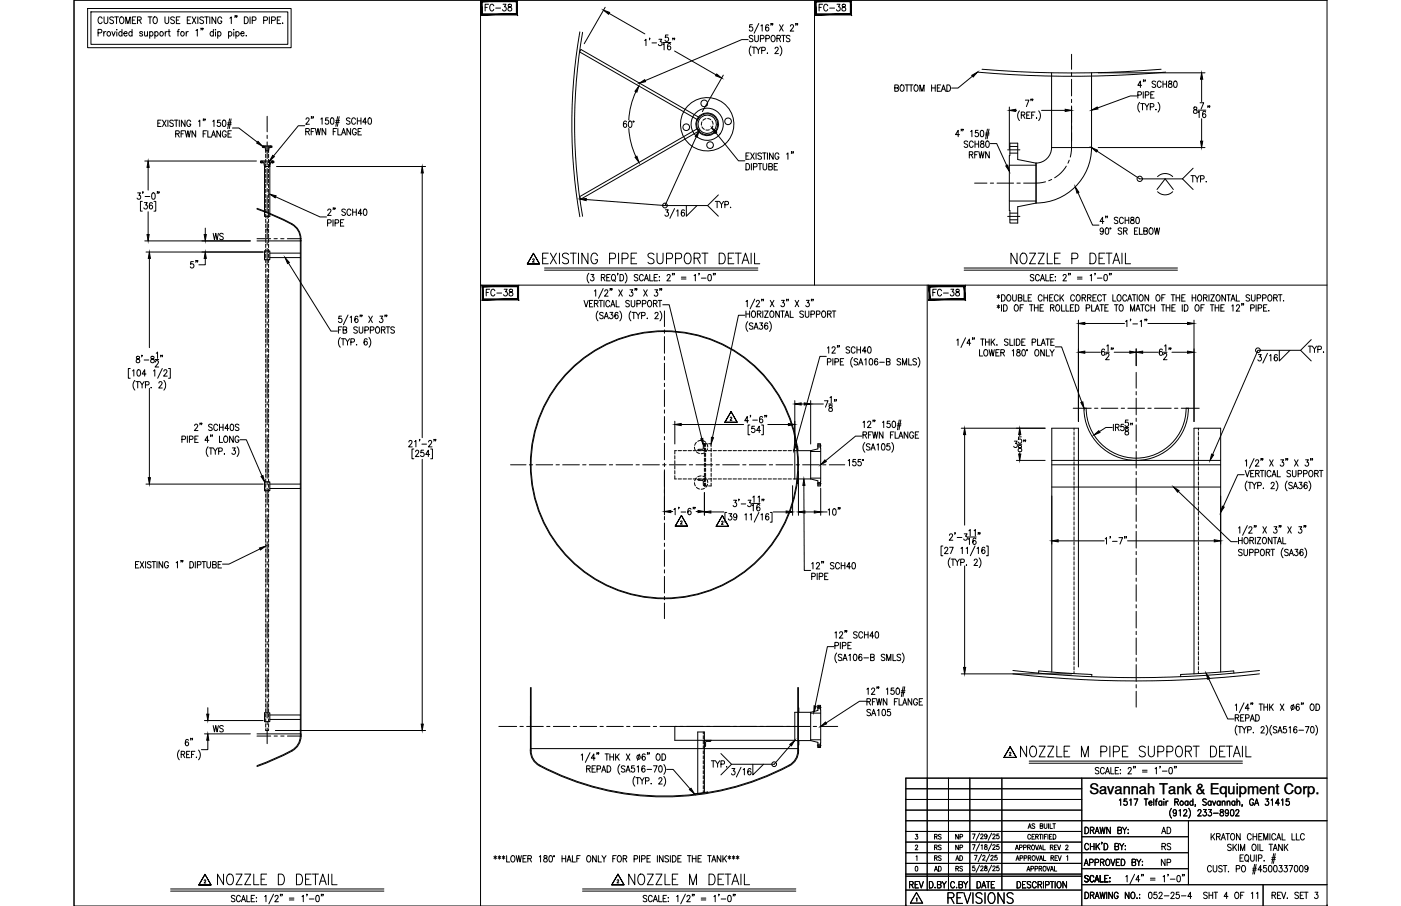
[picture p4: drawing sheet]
<svg xmlns="http://www.w3.org/2000/svg" width="432mm" height="279mm" viewBox="0 0 432 279" stroke-linecap="round" stroke-linejoin="round" font-family="sans-serif">
<defs><g id="words">
<g font-size="6.6">
<text x="166.5" y="82.5">EXISTING PIPE SUPPORT DETAIL</text>
<text x="310.8" y="82.5">NOZZLE P DETAIL</text>
<text x="313.6" y="234.6">NOZZLE M PIPE SUPPORT DETAIL</text>
<text x="66.3" y="274.1">NOZZLE D DETAIL</text>
<text x="193" y="274.1">NOZZLE M DETAIL</text>
<text x="291.4" y="279.8">REVISIONS</text>
</g>
<g font-size="5.3">
<text x="148.5" y="4.6">FC-38</text>
<text x="251.5" y="4.6">FC-38</text>
<text x="64.9" y="75.1">WS</text>
<text x="62.1" y="84" transform="rotate(-90 62.1 84)">5&quot;</text>
<text x="148.9" y="92.4">FC-38</text>
<text x="286.5" y="92.4">FC-38</text>
<text x="279.4" y="275.2">REV</text>
<text x="353.1" y="278.3">052-25-4</text>
</g>
<g font-size="4.9">
<text x="274.8" y="29.3">BOTTOM HEAD</text>
<text x="219.4" y="65.3">TYP.</text>
<text x="64.9" y="226.8">WS</text>
<text x="218.4" y="237.8">TYP.</text>
<text x="357" y="258.2">AD</text>
<text x="357.4" y="263.2">RS</text>
<text x="357" y="268.1">NP</text>
</g>
<text font-size="4.5" x="335.7" y="244.9">Savannah Tank &amp; Equipment Corp.</text>
<g font-size="4.4">
<text x="287.2" y="263.2">RS</text>
<text x="287.2" y="260">RS</text>
<text x="293.5" y="263.2">NP</text>
<text x="293.5" y="260">NP</text>
<text x="287.2" y="269.9">AD</text>
<text x="287.2" y="266.7">RS</text>
<text x="293.9" y="269.9">RS</text>
<text x="293.9" y="266.7">AD</text>
</g>
</g></defs>
<!-- layer: TEXT -->
<g fill="none" stroke="#000" stroke-width=".31">
<path d="M30.2 10.1l1-.1 .1-.8-1.1-.1v2M31.5 5.7a.64 .64 0 0 0-.8-.5 .64 .64 0 0 0-.5 .8v.5a.64 .64 0 0 0 .5 .8 .64 .64 0 0 0 .8-.5M32 9.7v1.4M32.1 5.2v1.5l.5 .6 .5-.3 .1-1.8M32.7 9.7l-.5 .1-.2 .5M34.5 9.7l.5 1.4 .5-1.4M35 5.5l-.4-.3-.8 .3 .1 .4 1.1 .8v.3l-.4 .3-.8-.3M35.3 5.2h1.2M35.9 5.2v2.1M36 9.1v.1zM36 9.8v1.3M37.2 5.3l.1-.1a1.05 1.05 0 0 1 .9 1 1.05 1.05 0 0 1-.9 1.1 1.35 1.35 0 0 1-.1-2z"/>
<path d="M37.6 10a.65 .65 0 0 0-1.1 .3 .65 .65 0 0 0 .8 .8l.3-.3M37.6 9.1v2M38.2 10.3h1l-.1-.4a.58 .58 0 0 0-.8 .2 .58 .58 0 0 0 .1 .8 .58 .58 0 0 0 .8-.1M38.8 7.3v-2.1l.6 2.1 .7-2.1v2.1M40.7 10a.59 .59 0 0 0-.8 0 .59 .59 0 0 0 0 .9 .59 .59 0 0 0 .8-.1M40.7 9.1v2M40.8 6.2h.6M41.9 5.2h-1.1v2.1h1.1M42.4 6.2l1-.1 .1-.7-1.1-.2v2.1M43 6.2l.5 1.1M44 10l-.4-.3-.5 .1v.4l.8 .3 .1 .3-.4 .3-.5-.3M44.6 9.7v1.3l.5 .1 .4-.4"/>
<path d="M45.5 9.7v1.4M45.6 5.2h1.2M46.1 10a.59 .59 0 0 1 .9 0 .59 .59 0 0 1 0 .9 .59 .59 0 0 1-.9-.1M46.1 9.7v2.1M46.2 5.2v2.1M47.5 5.3l.1-.1a1.05 1.05 0 0 1 .9 1 1.05 1.05 0 0 1-.9 1.1 1.35 1.35 0 0 1-.1-2zM47.7 10a.59 .59 0 0 1 .9 0 .59 .59 0 0 1 0 .9 .59 .59 0 0 1-.9-.1M47.7 9.7v2.1M50.8 5.2v1.5l.6 .6 .5-.3 .1-1.8M50.9 9.7v1.4M51.6 9.7l-.4 .1-.3 .5M51.8 9.7h.6"/>
<path d="M52.1 9.1v1.6l.1 .3 .3 .1M53.8 5.5l-.4-.3-.8 .3 .1 .4 1.1 .8v.3l-.4 .3-.8-.3M54.4 6.2h.6M54.6 9.7h.6M55.3 9.1l-.4 .3v1.7M55.5 5.2h-1.1v2.1h1.1M57.4 9.7v1.4M57.7 6.2h.7M58 9.7l-.4 .1-.2 .5M58.8 5.2h-1.1v2.1h1.1M59.2 5.2l1.2 2.1M60.4 9.4l.4-.3v2"/>
<path d="M60.4 5.2l-1.2 2.1M61 5.2v2.1M62.1 8.8l-.2 .4M62.6 8.8h-.2h.2l-.2 .4M62.7 5.5l-.4-.3-.7 .3 .1 .4 1 .8v.3l-.4 .3-.7-.3M63.1 5.2h1.1M63.7 5.2v2.1M64.7 5.2v2.1M65.8 10a.59 .59 0 0 0-.9 0 .59 .59 0 0 0 0 .9 .59 .59 0 0 0 .9-.1M65.8 9.1v2M66.4 9.1v.1zM66.4 9.8v1.3"/>
<path d="M66.5 5.2v2.1l-1.2-2.1v2.1M67.1 10a.59 .59 0 0 1 .8 0 .59 .59 0 0 1 0 .9 .59 .59 0 0 1-.8-.1M67.1 9.7v2.1M68.3 5.7a.64 .64 0 0 0-.7-.5 .64 .64 0 0 0-.5 .8v.5a.64 .64 0 0 0 .6 .8 .64 .64 0 0 0 .6-.8h-.4M70.4 10a.59 .59 0 0 1 .9 0 .59 .59 0 0 1 0 .9 .59 .59 0 0 1-.9-.1M70.4 9.7v2.1M70.9 5.6l.4-.4v2.1M72.1 9.1v.1zM72.1 9.8v1.3M72.5 4.9h-.1h.1l-.1 .5M72.7 10a.59 .59 0 0 1 .9 0 .59 .59 0 0 1 0 .9 .59 .59 0 0 1-.9-.1M72.7 9.7v2.1"/>
<path d="M73 4.9h-.1h.1l-.1 .5M74.2 10.3h1l-.1-.4a.58 .58 0 0 0-.8 .2 .58 .58 0 0 0 .1 .8 .58 .58 0 0 0 .8-.1M75.3 5.2a1.05 1.05 0 0 1 1.2 1 1.05 1.05 0 0 1-1.2 1.1zM75.9 10.9v.2zM77.1 5.2v2.1M77.7 6.3l1-.1 .1-.8-1.1-.2v2.1M81.3 6.3l1-.1 .1-.8-1.1-.2v2.1M83 5.2v2.1M83.7 6.3l1-.1 .1-.8-1.1-.2v2.1M85.4 6.2h.7M86.6 5.2h-1.2v2.1h1.2M87 7.2h.2z"/>
<path d="M164.4 78.1l-1.9 3.3h3.8l-1.9-3.3 1.9 3.3h-3.8zM164.2 80.1v-.2a.24 .24 0 0 1 .3 0 .24 .24 0 0 1 .1 .3l-.5 .6h.6M225.1 128.9l.3-.3 .2 .3-.6 .7h.6M225.3 126.9l-1.9 3.3h3.8l-1.9-3.3 1.9 3.3h-3.8zM210 159l-1.9 3.2h3.8l-1.9-3.2 1.9 3.2h-3.8zM222.6 159l-1.9 3.3h3.8l-1.9-3.3 1.9 3.3h-3.8zM209.8 160.9v-.2a.27 .27 0 0 1 .4 .1 .27 .27 0 0 1-.1 .4l-.4 .4h.6M222.4 161l.1-.3 .4 .2-.5 .8h.5M311.1 232.2v-.1a.24 .24 0 0 1 .4-.1 .24 .24 0 0 1 0 .4l-.4 .6h.5M311.3 230.3l-1.9 3.3h3.8l-1.9-3.3 1.9 3.3h-3.8zM282.2 257.3h.6l-.3 .6a.44 .44 0 0 1 .3 .7 .44 .44 0 0 1-.7-.1M299.7 257.2h.8l-.5 1.5"/>
<path d="M301.9 256.9l-1.1 2.3M302.3 257.6l.2-.4 .5 .3-.8 1.2h.9M304.2 257.7a.43 .43 0 0 1-.7 .3 .43 .43 0 0 1 .1-.7l.2-.1a.81 .81 0 0 1 .4 .8 .81 .81 0 0 1-.5 .7l-.2-.2M305.6 256.9l-1 2.3M306 257.6l.2-.4 .5 .3-.8 1.2h.9M307.8 257.2h-.5l-.1 .6a.46 .46 0 0 1 .7 .1 .46 .46 0 0 1-.1 .6 .46 .46 0 0 1-.7-.1M316.9 255.5l.5-1.5 .4 1.5M317.1 255h.5M317.6 257.7a.46 .46 0 0 0-.5-.4 .46 .46 0 0 0-.3 .6v.3a.46 .46 0 0 0 .3 .6 .46 .46 0 0 0 .5-.4M318.1 258h.5M318.9 257.3h-.8v1.5h.8M318.9 254.2l-.3-.2-.5 .2 .1 .4 .7 .3v.4l-.3 .2-.5-.2"/>
<path d="M319.2 258l.7-.1v-.5l-.7-.1v1.5M319.6 258l.4 .8M320.3 257.3h.8M320.6 254.7h.7v-.6l-.7-.1v1.5l.8-.1v-.5l-.3-.2M320.7 257.3v1.5M321.4 257.3v1.5M321.8 254v1.1l.4 .4 .4-.2 .1-1.3M321.9 258h.5M322.7 257.3h-.8v1.5M323 257.3v1.5M323.2 254v1.5M323.5 258h.4"/>
<path d="M323.6 254v1.5h.8M324.2 257.3h-.7v1.5h.7M324.5 254h.8M324.6 257.3a.75 .75 0 0 1 .9 .7 .75 .75 0 0 1-.9 .8zM324.9 254v1.5M334.4 255.1a1.01 1.01 0 0 1 1.1 1 1.01 1.01 0 0 1-1.1 1zM336.1 256.1l.9-.2 .1-.6-1-.2v2M336.6 256.1l.6 1M337.5 257.1l.6-2 .7 2M337.7 256.4h.8M339 255.1l.4 2 .4-2 .4 2 .4-2M339.7 259.8h-.2h.2l-.2 .5"/>
<path d="M342.2 255.1v2l-1.1-2v2M344.5 256.1l1-.2 .1-.6-1.1-.2v2l1.1-.2 .1-.5-.5-.3M345 246.8l.4-.4v1.9M346 255.1l.6 1v1M347.2 255.1l-.6 1M347.3 246.4h-.8l-.1 .8a.61 .61 0 0 1 .9 .1 .61 .61 0 0 1-.1 .8 .61 .61 0 0 1-.8-.1M347.6 257h.2zM347.7 255.8v.1zM348.2 246.8l.4-.4v1.9M349.5 246.4h1.2l-.8 1.9M352.7 246.4h1.1M353.2 246.4v1.9"/>
<path d="M354.1 247.6h.9l-.1-.5a.58 .58 0 0 0-.8 .7 .58 .58 0 0 0 .9 .3M355.6 246.4v1.9M356.1 247h.5M356.7 246.4l-.3 .1-.1 .3v1.5M358.1 247.3l-.2-.2a.58 .58 0 0 0-.8 .6 .58 .58 0 0 0 1 .4M358.1 247v1.3M358.7 246.4v.2zM358.7 247.1v1.2M359.4 247v1.3M360 247l-.4 .1-.2 .5M361.1 249.3a2.24 2.24 0 0 0 0 3M362.1 247.3l.9-.1 .1-.6-1-.2v1.9"/>
<path d="M362.6 250.3l-.1 .3a.54 .54 0 0 1-.8 .1 .54 .54 0 0 1 0-.8 .54 .54 0 0 1 .8 .1l.1 .3a.9 .9 0 0 1-.6 1.3l-.4-.2M362.6 247.3l.6 1M363.4 250l.4-.3v1.9M364.8 250.1l.2-.3 .5-.1 .3 .5-1.1 1.4h1.2M366.1 247.3l-.1-.2a.58 .58 0 0 0-.8 .6 .58 .58 0 0 0 .9 .4M366.1 247v1.3M366.4 249.3a2.31 2.31 0 0 1 0 3M367.7 247.3a.56 .56 0 0 0-.8 0 .56 .56 0 0 0 0 .8 .56 .56 0 0 0 .8 0M367.7 246.4v1.9M368.5 248.3h-.2h.2l-.2 .4M369.2 250.1l.3-.4h.4l.3 .3-1.1 1.6h1.1M370.9 249.7h.9l-.5 .7a.6 .6 0 0 1 .5 .9 .6 .6 0 0 1-1.1 0"/>
<path d="M371.8 246.7l-.4-.3-.7 .3 .2 .4 .9 .7v.3l-.4 .2-.7-.2M372.5 249.7h.9l-.5 .7a.6 .6 0 0 1 .5 1 .6 .6 0 0 1-1.1-.1M373.3 247.3a.56 .56 0 0 0-.8 0 .56 .56 0 0 0 0 .8 .56 .56 0 0 0 .8 0M373.3 247v1.3M373.3 257.1v1.9M373.7 257.9l.7 1.1M373.7 247l.5 1.3 .5-1.3M374 250.8h1.5M374.4 257.1l-1.1 1.3M374.9 258l1-.1 .1-.7-1.1-.1v1.9M375.5 258l.6 1M376 247.3a.56 .56 0 0 0-.7 0 .56 .56 0 0 0 0 .8 .56 .56 0 0 0 .7 0"/>
<path d="M376 247v1.3M376.2 249.8v.5a.72 .72 0 0 1 .8 .4 .72 .72 0 0 1-.3 .9 .63 .63 0 0 1-.7-.6 .63 .63 0 0 1 .8-.6l.2-.3v-.3zM376.4 259l.6-1.9 .7 1.9M376.6 258.4h.8M376.7 247.4l.4-.4 .4 .1v1.2M376.7 247v1.3M377.8 257.1h1.1M378.2 247.4l.4-.4 .4 .1 .1 1.2M378.2 247v1.3M378.4 257.1v1.9M378.6 250.3v.3a.54 .54 0 0 1-.8 .1 .54 .54 0 0 1 0-.8 .54 .54 0 0 1 .8 .1v.3a.9 .9 0 0 1-.6 1.3l-.3-.2M379.4 249.8l.3-.1a1.06 1.06 0 0 1 .6 .9 1.06 1.06 0 0 1-.6 1l-.3-.1-.2-.7z"/>
<path d="M379.6 257.2l.2-.1a1 1 0 0 1 .8 1 1 1 0 0 1-.8 .9 1.27 1.27 0 0 1-.2-1.8zM380.6 247.3a.56 .56 0 0 0-.8 0 .56 .56 0 0 0 0 .8 .56 .56 0 0 0 .8 0M380.6 247v1.3M380.9 250.1l.1-.3 .5-.1 .3 .5-1 1.4h1.1M381.2 247.4l.4-.4 .4 .1 .1 1.2M381.2 246.4v1.9M382.2 257.1v1.9l-1.1-1.9v1.9M382.9 248.3l-.1 .4M385.7 257.5a.62 .62 0 0 0-.8-.4 .62 .62 0 0 0-.4 .7v.5a.62 .62 0 0 0 .4 .7 .62 .62 0 0 0 .8-.4M386.2 257.1v1.9M386.2 258h1.1M386.3 246.8a.61 .61 0 0 0-.7-.4 .61 .61 0 0 0-.5 .7v.5a.61 .61 0 0 0 .6 .8 .61 .61 0 0 0 .6-.8h-.4"/>
<path d="M386.7 248.3l.6-1.9 .6 1.9M386.9 247.7h.8M387.3 257.1v1.9M388 258h.6M389 257.1h-1v1.9h1M389.5 259v-1.9l.6 1.9 .7-1.9v1.9M390.1 246.4h.9l-.5 .7a.6 .6 0 0 1 .5 .9 .6 .6 0 0 1-1.1 0M391.4 257.1v1.9M391.8 246.8l.4-.4v1.9M393.1 257.5a.61 .61 0 0 0-.7-.4 .61 .61 0 0 0-.4 .7v.5a.61 .61 0 0 0 .4 .7 .61 .61 0 0 0 .7-.4M393.5 259l.6-1.9 .7 1.9M393.7 258.4h.8"/>
<path d="M394.3 247.7h-1.2l.8-1.3v1.9M395 246.8l.4-.4v1.9M395.2 257.1v1.9h.9M397.3 246.4h-.8l-.1 .8a.61 .61 0 0 1 .9 .1 .61 .61 0 0 1-.1 .8 .61 .61 0 0 1-.9-.1M398.2 257.1v1.9h.9M399.5 257.1v1.9h1M402 257.5a.62 .62 0 0 0-.7-.4 .62 .62 0 0 0-.5 .7v.5a.62 .62 0 0 0 .5 .7 .62 .62 0 0 0 .7-.4M62.9 271.6l.1-.2a.27 .27 0 0 1 .4 .1 .27 .27 0 0 1-.1 .3l-.4 .5h.6M63.2 269.6l-1.9 3.3h3.8l-1.9-3.3 1.9 3.3h-3.8zM190.2 271.5l.1-.2a.27 .27 0 0 1 .4 .1 .27 .27 0 0 1-.1 .4l-.4 .5h.5M190.5 269.6l-1.9 3.3h3.7l-1.8-3.3 1.8 3.3h-3.7zM282.1 260.9l.3-.3 .4 .3-.7 1.2h.8"/>
<path d="M282.2 267.2h.2a.82 .82 0 0 1 .5 .7 .82 .82 0 0 1-.5 .7l-.3-.2zM282.3 264.2l.3-.3v1.5M282.4 277.1l.2-.2v1M282.5 275.2l1.9 3.3h-3.8zM288.2 273.6v.2zM288.9 272.8l1-.1v-.8l-1-.1v2l1.1-.2v-.4l-.4-.4M290.4 271.8l.6 1v1M291.7 271.8l-.7 1M294.2 272.3a.62 .62 0 0 0-.7-.5 .62 .62 0 0 0-.5 .8v.5a.62 .62 0 0 0 .5 .7 .62 .62 0 0 0 .7-.5M295.6 272.8l.9-.1 .1-.7-1-.2v2l1-.2 .1-.4-.4-.4M297 271.8l.6 1v1M298.3 271.8l-.7 1"/>
<path d="M299.7 260.5h.8l-.5 1.5M300.3 263.8h.9l-.7 1.5M300.4 267.1h-.6v.6a.46 .46 0 0 1 .6 0 .46 .46 0 0 1 0 .7 .46 .46 0 0 1-.7-.1M301.1 271.8a1 1 0 0 1 1.2 1 1 1 0 0 1-1.2 1zM301.9 266.8l-1.1 2.2M301.9 260.2l-1.1 2.3M302.3 267.4l.2-.3 .5 .2-.8 1.2h.9M302.4 260.8l.3-.3v1.5M302.5 263.5l-1 2.2M302.6 273.8l.6-2 .6 2M302.9 264.1l.1-.3h.4l.2 .4-.8 1.1h.9M303.6 267.1v.4a.6 .6 0 0 1 .6 .3 .6 .6 0 0 1-.1 .7 .48 .48 0 0 1-.7-.3 .48 .48 0 0 1 .6-.6l.1-.5z"/>
<path d="M303.6 260.6v.4a.58 .58 0 0 1 .6 .2 .58 .58 0 0 1-.1 .7 .48 .48 0 0 1-.7-.3 .48 .48 0 0 1 .6-.6l.1-.4zM304 271.8h1.1M304.6 271.8v2M305 263.5l-1 2.2M305.4 264.1l.5-.3 .2 .4-.8 1.1h.9M305.6 266.8l-1 2.2M305.6 260.2l-1 2.3M306 267.4l.2-.3 .5 .2-.8 1.2h.9M306 260.8l.2-.3 .5 .3-.8 1.2h.9M306.6 271.8h-1.1v2M307.3 263.8h-.6l-.1 .6a.46 .46 0 0 1 .7 0 .46 .46 0 0 1-.1 .7 .46 .46 0 0 1-.7-.1M307.8 267.1h-.5l-.1 .6a.46 .46 0 0 1 .7 0 .46 .46 0 0 1-.1 .7 .46 .46 0 0 1-.7-.1"/>
<path d="M307.8 260.5h-.5l-.1 .6a.46 .46 0 0 1 .7 0 .46 .46 0 0 1-.1 .7 .46 .46 0 0 1-.7-.1M312.9 262.1l.5-1.5 .5 1.5M313.1 265.4l.5-1.5 .5 1.5M313.1 261.6h.6M313.3 264.9h.6M313.5 271.8a1 1 0 0 1 1.1 1 1 1 0 0 1-1.1 1zM314.2 261.4l.7-.1 .1-.6-.8-.1v1.5M314.4 264.6h.7l.1-.6-.8-.1v1.5M315.5 261.4l.7-.1 .1-.6-.8-.1v1.5M315.6 264.6h.8v-.6l-.8-.1v1.5M316.2 271.8h-1v2h1M316.5 268.6l.5-1.4 .4 1.4"/>
<path d="M316.7 268.2h.6M316.7 261.3l.7-.1 .1-.5-.8-.1v1.5M316.9 264.6l.7-.1 .1-.5-.8-.1v1.5M317.1 261.3l.5 .8M317.3 264.6l.4 .8M317.7 272.1l-.4-.3-.7 .3 .1 .5 .9 .5a.48 .48 0 0 1-.3 .7l-.7-.3M317.7 267.9h.8v-.7h-.8v1.4M318.2 260.7l.1-.1a.7 .7 0 0 1 .6 .8 .7 .7 0 0 1-.7 .6l-.3-.5zM318.3 263.9h.2a.7 .7 0 0 1 .6 .7 .7 .7 0 0 1-.8 .7l-.2-.5zM319 267.9h.7v-.7h-.7v1.4M319.1 260.6l.5 1.5 .5-1.5M319.3 263.9l.5 1.5 .5-1.5"/>
<path d="M319.4 272.3a.62 .62 0 0 0-.8-.5 .62 .62 0 0 0-.4 .8v.5a.62 .62 0 0 0 .4 .7 .62 .62 0 0 0 .8-.5M319.9 272.8l1-.1 .1-.7-1.1-.2v2M320.2 262.1l.5-1.5 .5 1.5M320.3 267.9l.7-.1v-.6h-.7v1.4M320.4 265.4l.4-1.5 .5 1.5M320.4 261.6h.6M320.5 272.8l.6 1M320.5 264.9h.7M320.7 267.9l.4 .7M321.5 260.6v1.5h.7M321.6 271.8v2M321.6 263.9v1.5h.7"/>
<path d="M321.7 267.2a.68 .68 0 0 1 .7 .7 .68 .68 0 0 1-.7 .7l-.2-.5zM322.2 272.9l1-.1v-.9l-1-.1v2M322.6 267.2l.5 1.4 .5-1.4M323.7 271.8h1.1M323.7 268.6l.5-1.4 .5 1.4M323.7 261.3l.7-.1 .1-.5-.8-.1v1.5M323.9 264.6l.7-.1v-.6h-.7v1.5M323.9 268.2h.6M324.1 261.3l.5 .8M324.3 271.8v2M324.3 264.6l.4 .8M325 267.2v1.4h.7"/>
<path d="M325 261.3h.5M325.2 264.6h.4M325.2 271.8v2M325.8 260.6h-.8v1.5h.8M325.9 263.9h-.7v1.5h.7M325.9 260.6l.5 1.5 .5-1.5M326.1 271.9l.1-.1a1.01 1.01 0 0 1 .9 1 1.01 1.01 0 0 1-.9 1 1.27 1.27 0 0 1-.1-1.9zM326.1 263.9l.5 1.5 .5-1.5M328.5 260.9l.2-.3 .5 .3-.8 1.2h.8M328.7 271.8v2l-1.1-2v2M328.8 264.2l.3-.3v1.5M334.2 266.9l.6-1.9 .6 1.9"/>
<path d="M334.4 275.1a1 1 0 0 1 1.1 1 1 1 0 0 1-1.1 1zM334.4 266.3h.8M335.4 270.3l-.4-.3-.7 .3 .2 .4 .9 .7v.3l-.4 .3-.7-.3M335.5 260.6a.62 .62 0 0 0-.7-.5 .62 .62 0 0 0-.5 .8v.4a.62 .62 0 0 0 .5 .8 .62 .62 0 0 0 .7-.5M335.8 266l1-.1 .1-.7-1.1-.2v1.9M336.1 276.1l.9-.1 .1-.7-1-.2v2M336.1 260.1v2M336.1 261h1.1M336.6 276.1l.6 1M337.1 270.5a.61 .61 0 0 0-.7-.5 .61 .61 0 0 0-.5 .7v.5a.61 .61 0 0 0 .5 .8 .61 .61 0 0 0 .7-.5M337.2 260.1v2M337.4 272l.7-2 .6 2"/>
<path d="M337.5 277.1l.6-2 .7 2M337.5 266l1-.1v-.7l-1-.2v1.9M337.7 271.3h.8M337.7 276.5h.8M337.8 260.1v2M338.2 260.9l.7 1.2M338.9 260.1l-1.1 1.3M339 275.1l.4 2 .4-2 .4 2 .4-2M339.1 270v2h1M339.2 265.9l.9-.1v-.7l-.9-.1v1.9M339.7 265.9l.6 1M340.3 260.1a1 1 0 0 1 1.1 1 1 1 0 0 1-1.1 1z"/>
<path d="M340.5 270.9h.6M341.1 265.1l.1-.1a1 1 0 0 1 .9 .9 1 1 0 0 1-.9 1 1.26 1.26 0 0 1-.1-1.8zM341.1 275.1v2M341.5 270h-1v2h1M342 271.9h.1zM342.1 270.6v.2zM342.4 265l.6 1.9 .6-1.9M342.9 275.1v2l-1.2-2v2M343.6 261l1-.1v-.7l-1-.1v2l1.1-.2 .1-.5-.4-.4M344 265.9h.7M344.6 275.6a.62 .62 0 0 0-.7-.5 .62 .62 0 0 0-.5 .8v.5a.62 .62 0 0 0 .6 .7 .62 .62 0 0 0 .6-.7h-.4M345.1 265h-1.1v1.9h1.1"/>
<path d="M345.1 260.1l.6 .9v1.1M345.6 265a1 1 0 0 1 1.1 .9 1 1 0 0 1-1.1 1zM346.4 260.1l-.7 .9M346.8 260.8v.1zM346.8 261.9v.2zM347 270.4l.4-.4v2M348 275.1v2l-1.2-2v2M348.8 275.2l.2-.1a1 1 0 0 1 .8 1 1 1 0 0 1-.8 1 1.29 1.29 0 0 1-.2-1.9zM348.9 265.9l1-.1v-.7l-1-.1v1.9l1-.1 .1-.5-.4-.4M349.7 269.6l-1.4 3M350.4 277h.1zM350.4 265l.6 .9v1"/>
<path d="M351.2 275.8h.1M351.2 276.9h.1M351.3 271.3h-1.2l.8-1.3v2M351.6 265l-.6 .9M351.9 269.7h-.1h.1l-.1 .5M352 266.8h.2zM352.1 265.6v.2zM352.4 269.7l-.1 .5M354.6 270.8h1.4M354.6 271.4h1.4M358.5 270.4l.4-.4v2M360.1 269.7l-.2 .5"/>
<path d="M360.7 271.1h1.4M362.9 270.1l.3-.1a1.09 1.09 0 0 1 .6 1 1.09 1.09 0 0 1-.6 1 1.43 1.43 0 0 1-.3-1.9zM364.5 269.7l-.1 .5M365 269.7h-.2h.2l-.2 .5M372.1 275.4l-.4-.3-.6 .1v.6l.8 .5 .2 .5-.4 .3-.7-.3M372.6 275.1v2M372.6 276.1h1.2M373.4 267.4a.62 .62 0 0 0-.8-.5 .62 .62 0 0 0-.4 .8v.4a.62 .62 0 0 0 .4 .8 .62 .62 0 0 0 .8-.5M373.8 275.1v2M373.9 266.9v1.4l.5 .6 .5-.3 .1-1.7M374.2 275.1h1.1M374.7 275.1v2"/>
<path d="M376.7 267.2l-.4-.3-.7 .3 .2 .5 .8 .4a.48 .48 0 0 1-.3 .8l-.7-.3M377 266.9h1.1M377.6 266.9v2M378.5 276.5h-1.2l.8-1.4v2M378.5 268.8h.2zM379.5 260.6l-.4-.2h-.6l-.1 .6 .9 .5 .2 .5-.4 .3-.7-.3M380 260.4v1.9M380.4 261.2l.7 1.1M380.9 275.2l.1-.1a1 1 0 0 1 .9 1 1 1 0 0 1-.9 1 1.27 1.27 0 0 1-.1-1.9zM381 267.9h1l.1-.8-1.1-.2v2M381.1 260.4l-1.1 1.3M381.7 260.4v1.9"/>
<path d="M382.2 264.6h.6M382.3 262.3v-1.9l.7 1.9 .6-1.9v1.9M382.4 276.1h.6M382.9 267l.2-.1a1.01 1.01 0 0 1 .8 1 1.01 1.01 0 0 1-.8 1 1.29 1.29 0 0 1-.2-1.9zM383.2 263.6h-1v2h1M383.4 275.1h-1v2M383.8 263.9l.3-.3a1 1 0 0 1 .8 1 1 1 0 0 1-.8 1l-.5-.7zM384.3 265.2l.5 .6M385.4 263.6v1.4l.5 .6 .6-.3 .1-1.7M385.7 275.5l.4-.4v2M386.1 268.3h1.1M386.1 267.8h1.1"/>
<path d="M386.2 260.4h.1a1 1 0 0 1 .9 .9 1 1 0 0 1-.9 1 1.26 1.26 0 0 1-.1-1.9zM386.7 266.6l-.6 3M387.2 266.6l-.6 3M387.2 263.6v2M387.2 275.5l.4-.4v2M387.7 260.4v1.9M387.9 264.7l.9-.1 .1-.8-1-.2v2M388.3 260.4v1.9h1M388.9 268.2h-1.2l.8-1.3v2M389.6 265.4v.2zM390.3 266.9h-.8l-.1 .9a.62 .62 0 0 1 .9 0 .62 .62 0 0 1-.1 .9 .62 .62 0 0 1-.9-.2M391.1 260.4h1.1"/>
<path d="M391.2 267l.2-.1a1.08 1.08 0 0 1 .7 1 1.08 1.08 0 0 1-.7 1l-.5-.8zM391.7 260.4v1.9M391.9 265h1.1M392 264.5h1.1M392 276.1l1-.1 .1-.7-1.1-.2v2M392.4 262.3l.6-1.9 .7 1.9M392.6 263.2l-.6 3.1M392.6 276.1l.6 1M392.6 261.7h.8M392.7 267l.3-.1a1.09 1.09 0 0 1 .6 1 1.09 1.09 0 0 1-.6 1l-.3-.1-.2-.7zM393 263.2l-.5 3.1M393.7 276.1h.7"/>
<path d="M394.3 266.9h.9l-.5 .8a.6 .6 0 0 1 .5 .9 .6 .6 0 0 1-1.1-.1M394.8 275.1h-1.1v2h1.1M395 275.1l.6 2 .7-2M395.2 260.4v1.9l-1.1-1.9v1.9M395.8 260.4v1.9M395.9 266.9h.8l-.4 .8a.6 .6 0 0 1 .5 .9 .6 .6 0 0 1-1.1-.1M396.2 261.2l.7 1.1M396.7 276.9v.2zM396.9 260.4l-1.1 1.3M397.3 266.9h1.1l-.8 2M399.1 267l.3-.1a1.09 1.09 0 0 1 .6 1 1.09 1.09 0 0 1-.6 1l-.3-.1-.2-.7zM400.2 275.4l-.4-.3-.6 .1v.6l.8 .5 .2 .5-.4 .3-.7-.3"/>
<path d="M400.7 267l.3-.1a1.09 1.09 0 0 1 .6 1 1.09 1.09 0 0 1-.6 1l-.4-.4-.1-.4zM400.7 276.1h.7M401.8 275.1h-1.1v2h1.1M402 275.1h1.1M402.6 275.1v2M403.1 267.6l-.2 .5a.55 .55 0 0 1-.7-.3 .55 .55 0 0 1 .1-.7 .55 .55 0 0 1 .8 .1v.4a.96 .96 0 0 1-.6 1.3l-.3-.3M405.3 275.1h.9l-.5 .8a.6 .6 0 0 1 .5 .9 .6 .6 0 0 1-1.1-.1"/>
<circle cx="33.5" cy="10.4" r=".65"/>
<circle cx="49.8" cy="10.4" r=".65"/>
<circle cx="56.2" cy="10.4" r=".65"/>
<circle cx="364.2" cy="247.6" r=".62"/>
</g>
<!-- layer: 0 -->
<g fill="none" stroke="#000" stroke-width=".31">
<path d="M22.8 0h386.2v279.4h-386.2zM148.1 0v279.4M251 0v87.9h158M409 0h-386.2v279.4M148.1 87.9h102.9M285.8 87.9v186.6M292.3 240v34.5M298.9 240v34.5M308.8 240v34.5M333.4 240v39.4M409 240h-129.8v39.4M279.2 243.2h54.2"/>
<path d="M279.2 246.5h54.2M279.2 249.8h54.2M279.2 256.4h54.2M279.2 259.7h54.2M279.2 253.1h129.8M333.4 258h32.9M366.3 253.1v19.7M279.2 266.3h54.2M279.2 263h87.1M279.2 270.2h54.2M279.2 269.6h54.2M279.2 274.5h54.2"/>
<path d="M333.4 272.8h75.6M333.4 267.9h32.9M389.3 272.8v6.6"/>
</g>
<!-- layer: SHOP TAG -->
<path d="M279.2 279.4h.1M409 279.4h.1" fill="none" stroke="#000" stroke-width=".31"/>
<!-- layer: DIM -->
<g fill="none" stroke="#000" stroke-width=".31">
<path d="M27 2.6h62.7v12.1h-62.7zM28 3.7h60.7v10h-60.7zM186.5 2.2l-6.4 11.3M187.7 4.1l11.1 6.4M198.7 12.5l.4-.4v2M200.3 11.8l-.2 .5M200.9 13.2h1.5M203.1 12.1h.9l-.5 .7a.6 .6 0 0 1 .5 1 .6 .6 0 0 1-1.1-.1M204.3 13.8l.4-.4v2M204.3 13.1h2.5M205.9 10.8h-.8l-.1 .8a.61 .61 0 0 1 .9 .1 .61 .61 0 0 1-.1 .9 .61 .61 0 0 1-.8-.2M206.7 13.7l-.5-.3a1.13 1.13 0 0 0 .1 2 .55 .55 0 0 0 .5-.5 .55 .55 0 0 0-.5-.6 .55 .55 0 0 0-.6 .4"/>
<path d="M207.5 11.8h-.2h.2l-.2 .5M207.9 15.7l12.8 7.4M207.9 11.8l-.1 .5M230.6 12.2h-2l-29.8 12.7M231.5 14.2a2.3 2.3 0 0 0 0 3M231.8 14.6h1.1M231.9 7.6h-.8l-.1 .8a.62 .62 0 0 1 .9 .1 .62 .62 0 0 1-.1 .9 .62 .62 0 0 1-.9-.2M232.1 11.2l-.5-.3-.5 .1-.1 .6 .9 .4 .2 .6-.5 .3-.7-.3M232.4 14.6v1.9M232.6 10.9v1.4l.5 .6 .5-.3 .1-1.7M233.1 14.6l.6 .9v1M233.9 7.2l-1.5 3"/>
<path d="M234.4 11.9l.9-.1 .2-.2-.2-.6-.9-.1v2M234.4 14.6l-.7 .9M234.5 8l.4-.4v2M234.8 15.6l1-.2-.1-.8h-.9v1.9M236 11.9l1.1-.2-.1-.7-1-.1v2M236.5 16.3v.2zM236.9 7.9l-.3-.3a1.09 1.09 0 0 0-.7 1 1.09 1.09 0 0 0 .6 1 .57 .57 0 0 0 .6-.6 .57 .57 0 0 0-.5-.5 .57 .57 0 0 0-.7 .4M237.7 7.3l-.1 .5M238 11l.1-.1a1 1 0 0 1 .8 1 1 1 0 0 1-.8 1 1.28 1.28 0 0 1-.1-1.9zM238.2 7.3h-.2h.2l-.2 .5M238.9 15l.3-.4h.5l.2 .3-1.1 1.6h1.1M239.5 11.8l.9-.1v-.7l-.9-.1v2"/>
<path d="M240 11.8l.6 1.1M240.3 7.6l1.1 2M240.4 14.2a2.3 2.3 0 0 1 0 3M240.9 10.9h1.1M241.4 7.6l-1.1 2M241.5 10.9v2M243.5 11.2l-.4-.3-.8 .3 .1 .4 1.1 .7v.3l-.4 .3-.8-.3M243.6 8.1l.3-.5h.4l.3 .4-1.1 1.6h1.1M245.4 7.3l-.2 .5M245.9 7.3h-.2h.2l-.2 .5M48.6 38h.7M49.7 37h-1.1v2h1.1"/>
<path d="M50.1 37l1.1 2M51.2 37l-1.1 2M51.8 37v2M53.4 37.3l-.4-.3-.7 .3 .1 .4 1 .7v.3l-.4 .3-.7-.3M53.7 37h1.2M54.3 37v2M55.3 37v2M57 37v2l-1.1-2v2M58.8 37.5a.62 .62 0 0 0-.8-.5 .62 .62 0 0 0-.4 .8v.5a.62 .62 0 0 0 .6 .7 .62 .62 0 0 0 .6-.7h-.4M61.2 37.4l.4-.4v2M62.8 36.8h-.2h.2l-.2 .4M63.2 36.8l-.1 .4"/>
<path d="M65.6 37.4l.4-.4v2M67.9 37h-.8l-.1 .9a.62 .62 0 0 1 .9 0 .62 .62 0 0 1-.1 .9 .62 .62 0 0 1-.9-.2M68.7 37.1h.7l.2 .3v1.2l-.4 .4-.5-.1-.1-.3-.1-.7zM70.1 38.4h1.1M70.2 37.9h1.1M70.8 36.7l-.6 3M71.2 36.7l-.5 3M71.6 39.5h2l5.7 4.4M93.9 38.8h-2l-7.6 9.3M94.3 36.8l.2-.4 .5-.1 .3 .6-1.1 1.4h1.2M96.1 36.1h-.2h.2l-.2 .4M96.6 36.1h-.2h.2l-.2 .4"/>
<path d="M96.9 39.6h-1v2M97.2 39.6l.4 2 .4-2 .4 2 .4-2M98.9 36.7l.4-.4v2M100.4 39.6v2l-1.1-2v2M101.2 36.3h-.8l-.1 .9a.62 .62 0 0 1 .9 0 .62 .62 0 0 1-.1 .9 .62 .62 0 0 1-.9-.1M102.1 36.4l.2-.1a1.07 1.07 0 0 1 .6 1 1.07 1.07 0 0 1-.6 1 1.41 1.41 0 0 1-.2-1.9zM103.4 37.8h1.1M103.5 37.2h1.1M103.7 39.6h-1v2M104.1 36l-.6 3M104.1 39.6v2h1M104.5 36l-.5 3"/>
<path d="M107.9 36.6l-.4-.3-.7 .3 .1 .5 .8 .4v.7l-.5 .1-.4-.3M108.1 39.6v2l-1.2-2v2M109.6 36.8a.61 .61 0 0 0-.8-.5 .61 .61 0 0 0-.4 .8v.5a.61 .61 0 0 0 .4 .7 .61 .61 0 0 0 .8-.5M110.1 36.3v2M110.1 37.3h1.2M111.3 36.3v2M111.4 39.6h-1v2h1M113 37.7h-1.2l.8-1.4v2M113.6 36.4l.3-.1a1.07 1.07 0 0 1 .6 1 1.07 1.07 0 0 1-.6 1 1.35 1.35 0 0 1-.3-1.9zM193.1 37.6l-.3-.3a1.11 1.11 0 0 0-.7 1 1.11 1.11 0 0 0 .6 1 .58 .58 0 0 0 .5-.8 .58 .58 0 0 0-1-.1l-.1 .2M193.8 39.6a23.6 23.6 0 0 0 2.2 8.7M193.9 37.4l.2-.1a1.08 1.08 0 0 1 .7 1 1.08 1.08 0 0 1-.7 1l-.4-.8z"/>
<path d="M196 28.3a23.6 23.6 0 0 0-2.2 8.7M215 39.7l.4 .7M215.5 36.2l-.5 .7M222.9 23.2l-6.4 11.2M296.4 39.9h-.2h.2l-.2 .5M296.8 39.9h-.1h.1l-.1 .5M299.7 23.5l-4.4 3.7h-2M304.3 39.8l-.5 3M304.8 39.8l-.6 3M311.1 33v13M313.1 34h.2M314.2 34.2a2.24 2.24 0 0 0 0 3"/>
<path d="M314.8 35.5l.9-.1 .1-.7-1-.2v2M315.3 35.5l.6 1M316 30.9h1.1l-.8 2M316.4 35.5h.7M317.5 34.5h-1.1v2h1.1M317.8 30.6l-.1 .5M318 35.5h.6M318.3 30.6h-.1h.1l-.1 .5M319 34.5h-1v2M319.5 36.3h.1M320.1 34.2a2.3 2.3 0 0 1 0 3M321 34h7.3"/>
<path d="M330.3 33v10.5M338.5 22.5h32.9M350.4 29.6h-2l-10.1 3.7M350.7 29.3l.9-.1 .1-.7-1-.2v1.9M351.2 31.6a2.31 2.31 0 0 0 0 3M351.6 31.9h1.1M351.9 26.3h-1.2l.8-1.3v2M352.1 31.9v2M352.4 28.3v1.9M352.5 24.7l-.1 .5M352.8 31.9l.7 1v1M353 24.7l-.2 .5"/>
<path d="M353 29.3l.9-.1 .1-.7-1-.2v1.9M354.1 31.9l-.6 1M354.5 33l1-.1 .1-.8-1.1-.2v2M354.7 29.2h.6M355.7 28.3h-1v1.9h1M356.2 25.3l-.4-.3-.7 .3 .1 .4 1 .7v.3l-.4 .3-.7-.3M356.3 33.7v.2zM356.9 31.6a2.31 2.31 0 0 1 0 3M357.9 25.5a.61 .61 0 0 0-.8-.5 .61 .61 0 0 0-.4 .7v.5a.61 .61 0 0 0 .4 .8 .61 .61 0 0 0 .8-.5M358.4 25v2M358.4 25.9h1.1M359.5 25v2"/>
<path d="M360.3 25.1v.6a.72 .72 0 0 1 .8 .4 .72 .72 0 0 1-.3 .9 .64 .64 0 0 1-.7-.7 .64 .64 0 0 1 .8-.6l.2-.2v-.4zM361.9 25.1h.7l.1 .3v1.2l-.4 .4-.4-.1-.1-.3-.1-.8zM368 33.1v.6a.72 .72 0 0 1 .9 .4 .72 .72 0 0 1-.3 .9 .64 .64 0 0 1-.8-.7 .64 .64 0 0 1 .8-.6l.3-.2-.1-.4zM369.2 34.7l.4-.4v2M369.2 34h2.5M369.9 31.7h1.1l-.8 2M370.4 24.4v6.9M370.4 36.6v6.9M371.6 34.6l-.3-.3a1.1 1.1 0 0 0-.7 1 1.1 1.1 0 0 0 .6 1 .55 .55 0 0 0 .5-.6 .55 .55 0 0 0-.5-.5 .55 .55 0 0 0-.6 .4M372.4 32.7l-.2 .5M372.9 32.7h-.2h.2l-.2 .5M42.4 59.5h.9l-.5 .7a.6 .6 0 0 1 .5 1 .6 .6 0 0 1-1.1-.1"/>
<path d="M44.1 59.2l-.2 .5M44.6 49.7h34.4M45.7 51.6v7M47 59.6l.2-.1a1.07 1.07 0 0 1 .6 1 1.07 1.07 0 0 1-.6 .9 1.41 1.41 0 0 1-.2-1.8zM48.6 59.2l-.2 .5M49 59.2h-.1h.1l-.1 .5M54.1 41.3l1-.1v-.8l-1-.1v2M54.7 41.3l.6 1M55.8 41.3h.7M56.9 40.3h-1.1v2M57.1 40.3l.4 2 .4-2 .4 2 .4-2M60.3 40.3v2l-1.1-2v2"/>
<path d="M62.6 41.3h.6M63.6 40.3h-1v2M64.1 40.3v2h.9M65.2 42.3l.6-2 .6 2M65.4 41.6h.8M68 40.3v2l-1.2-2v2M69.7 40.8a.62 .62 0 0 0-.7-.5 .62 .62 0 0 0-.5 .8v.5a.62 .62 0 0 0 .6 .7 .62 .62 0 0 0 .6-.7h-.4M70.3 41.3h.6M71.3 40.3h-1v2h1M85.2 51.4h46M94.2 40.6l1-.1v-.8l-1-.1v2M94.8 40.6l.6 1"/>
<path d="M95.9 40.6h.7M102.7 40.6h.6M105.3 41.6l.6-2 .6 2M105.5 41h.8M109.8 40.1a.62 .62 0 0 0-.7-.5 .62 .62 0 0 0-.5 .8v.5a.62 .62 0 0 0 .6 .7 .62 .62 0 0 0 .6-.7h-.4M110.4 40.6h.6M130.1 53.3v81.7M214.6 42.2l-9.6 21.2M220.6 41l7 8.6h2M229.9 50.4a1 1 0 0 1 1.2 1 1 1 0 0 1-1.2 1zM229.9 48.1h.6M230.9 47.2h-1v1.9h1"/>
<path d="M231.4 47.2l1.1 1.9M231.6 50.4v2M232.2 51.5l1-.1v-.9l-1-.1v2M232.5 47.2l-1.1 1.9M233 47.2v1.9M233.7 50.4h1.1M234.2 50.4v2M234.7 47.4l-.4-.2-.7 .2 .1 .4 1 .8v.3l-.4 .2-.7-.2M235 47.2h1.1M235.2 50.4v1.5l.5 .5 .5-.3 .1-1.7M235.6 47.2v1.9M236.5 47.2v1.9"/>
<path d="M236.9 51.4l1-.1 .1-.7-1.1-.2v2l1.1-.2 .1-.4-.4-.4M238.3 47.2v1.9l-1.1-1.9v1.9M238.6 51.4h.6M239.6 50.4h-1v2h1M240.1 47.6a.62 .62 0 0 0-.8-.4 .62 .62 0 0 0-.5 .7v.5a.62 .62 0 0 0 .6 .7 .62 .62 0 0 0 .7-.7h-.5M242.4 47.5l.4-.3v1.9M244.1 46.9h-.2h.2l-.2 .4M244.5 46.9l-.1 .4M295.7 41.5h-1.2l.8-1.3v2M298.3 43.8l-.4-.3-.7 .3 .1 .4 .9 .5a.48 .48 0 0 1-.3 .8l-.7-.3M298.7 47.7l1-.1 .1-.6-1.1-.2v1.9M299.1 40.6l.5-.4v2"/>
<path d="M299.3 47.7l.6 1M300 44a.62 .62 0 0 0-.8-.5 .62 .62 0 0 0-.5 .7v.5a.62 .62 0 0 0 .5 .8 .62 .62 0 0 0 .8-.5M300.4 47.7h.7M300.5 43.5v2M300.5 44.4h1.1M301.5 40.2h-.8l-.1 .8a.62 .62 0 0 1 .9 .1 .62 .62 0 0 1-.1 .9 .62 .62 0 0 1-.9-.2M301.5 46.8h-1.1v1.9M301.6 43.5v2M301.7 46.8l.4 1.9 .4-1.9 .4 1.9 .4-1.9M302.3 40.3l.3-.1a1.07 1.07 0 0 1 .6 1 1.07 1.07 0 0 1-.6 1 1.41 1.41 0 0 1-.3-1.9zM302.3 43.6v.6a.72 .72 0 0 1 .9 .4 .72 .72 0 0 1-.3 .9 .64 .64 0 0 1-.8-.7 .64 .64 0 0 1 .9-.6l.2-.2-.1-.4zM303.7 41.6h1.1"/>
<path d="M303.8 41h1.1M304 43.6l.2-.1a1.08 1.08 0 0 1 .7 1 1.08 1.08 0 0 1-.7 1 1.43 1.43 0 0 1-.2-1.9zM304.9 46.8v1.9l-1.1-1.9v1.9M305.2 44.3h2l3.1 6.7M332.2 59.4l4.5 10h2M338.1 46.6l13.2 8.6h13.1M338.5 45.5h32.9M356.6 58.4l2.5-3.2 2.5 3.2M356.8 59.1a3.3 3.3 0 0 0 4.6 0M356.8 54.5a3.3 3.3 0 0 1 4.6 0M364.4 55.2l3.3 3.2M367.1 54.2h1.1"/>
<path d="M367.6 54.2v2M367.7 51.9l-3.3 3.3M368.3 54.2l.7 .9v1.1M369.6 54.2l-.6 .9M370 55.2l1-.1 .1-.7-1.1-.2v2M371.7 56h.2zM43.9 62.1h-.6v3h.6M44.5 62.5h.9l-.5 .7a.6 .6 0 0 1 .5 1 .6 .6 0 0 1-1.1-.1M44.6 74.3h32.6M44.7 60.6h1.5M45 77.7h36.1M45.7 65.3v7"/>
<path d="M46 79.7v27.5M47 62.8l-.3-.3a1.11 1.11 0 0 0-.1 2 .55 .55 0 0 0 .5-.6 .55 .55 0 0 0-.5-.6 .55 .55 0 0 0-.6 .5M47.5 62.1h.5v3h-.5M83.2 78.1h9.4M83.2 79.4h9.4M84.9 60.7l13.8 6.2h1.9M101 68.8l1-.2-.1-.8h-.9v1.9M101 64.9l.3-.4 .5 .1 .2 .2-1 1.6h1.1M102.6 67.8v1.9M102.8 64.2l-.2 .4M103.3 64.2h-.2h.2l-.2 .4M103.3 68.8l.9-.1 .2-.3-.2-.6h-.9v1.9"/>
<path d="M104.9 68.7h.7M106 67.8h-1.1v1.9h1.1M106.5 64.7l-.4-.2-.8 .2 .1 .4 1.1 .8v.2l-.4 .3-.8-.3M108.1 64.9a.62 .62 0 0 0-.7-.4 .62 .62 0 0 0-.5 .7v.5a.62 .62 0 0 0 .5 .7 .62 .62 0 0 0 .7-.4M108.7 64.5v1.9M108.7 65.4h1.1M109.8 64.5v1.9M111.6 65.8h-1.2l.8-1.3v1.9M112.2 64.6l.3-.1a1.07 1.07 0 0 1 .6 1 1.07 1.07 0 0 1-.6 .9l-.3-.1-.2-.7zM180.7 61.5l24.3 1.9M205 63.4h13.1l3.3 3.3M205.1 64.7h.9l-.5 .7a.6 .6 0 0 1 .5 1 .6 .6 0 0 1-1.1-.1"/>
<path d="M207.9 64.3l-1.4 3M208.5 65.1l.4-.4v2M210.9 65l-.4-.3a1.13 1.13 0 0 0 0 2 .55 .55 0 0 0 .6-.5 .55 .55 0 0 0-.5-.6 .55 .55 0 0 0-.6 .4M211.5 63.4v3.3l3.3-3.3M340.1 70.9l-.3 .5a.55 .55 0 0 1-.7-.2 .55 .55 0 0 1 .2-.7 .55 .55 0 0 1 .7 .1l.1 .3a.93 .93 0 0 1-.7 1.4l-.3-.3M340.2 68.3h-1.2l.8-1.3v2M340.9 66.7h-.2h.2l-.2 .5M340.9 70.4l.2-.1a1.09 1.09 0 0 1 .6 1 1.09 1.09 0 0 1-.6 1 1.43 1.43 0 0 1-.2-1.9zM341.4 66.7h-.2h.2l-.2 .5M344.5 67.3l-.4-.3-.7 .3 .2 .5 .8 .3 .1 .3v.3l-.4 .3-.7-.3M345.7 70.6l-.4-.3-.7 .3 .2 .4 .9 .5-.1 .7-.6 .1-.4-.3M346.2 67.5a.62 .62 0 0 0-.7-.5 .62 .62 0 0 0-.5 .8v.4a.62 .62 0 0 0 .5 .8 .62 .62 0 0 0 .7-.5"/>
<path d="M346.3 71.2l1-.1v-.7l-1-.1v2M346.8 67v2M346.8 67.9h1.1M346.9 71.2l.5 1.1M347.9 67v2M348.6 67.1v.5a.72 .72 0 0 1 .9 .5 .72 .72 0 0 1-.3 .9 .63 .63 0 0 1-.8-.7 .63 .63 0 0 1 .9-.5l.1-.7zM349.7 71.2h.6M350.3 67.1l.2-.1a1.06 1.06 0 0 1 .7 1 1.06 1.06 0 0 1-.7 1 1.41 1.41 0 0 1-.2-1.9zM350.7 70.3h-1v2h1M351.2 70.3v2h.9M352.5 71.2l1-.1 .1-.6-1.1-.2v2l1.1-.2v-.7l-.3-.2M354.4 70.4l.2-.1a1.02 1.02 0 0 1 .8 1 1.02 1.02 0 0 1-.8 1 1.27 1.27 0 0 1-.2-1.9z"/>
<path d="M355.8 70.3l.4 2 .4-2 .4 2 .4-2M88.9 81.1l13.1 21h2M105.3 97.5h-.8l-.1 .8a.62 .62 0 0 1 .9 .1 .62 .62 0 0 1-.1 .9 .62 .62 0 0 1-.9-.2M107.3 97.1l-1.5 3M107.9 97.9l.4-.4v2M110.3 97.8l-.3-.3a1.12 1.12 0 0 0-.1 2 .58 .58 0 0 0 .5-.8 .58 .58 0 0 0-1-.2l-.1 .3M111.1 97.2h-.2h.2l-.2 .5M111.6 97.2l-.2 .5M113.6 97.5l1.2 2M114.8 97.5l-1.2 2M117.1 97.5h.9l-.5 .8a.6 .6 0 0 1 .5 .9 .6 .6 0 0 1-1.1-.1M118.8 97.2h-.2h.2l-.2 .5"/>
<path d="M119.2 97.2l-.1 .5M167.8 82.7h65.8M167.8 83.3h65.8M180 92.6l.6 2 .7-2M181.5 84.3a2.3 2.3 0 0 0 0 3M181.7 93.6h.6M182.1 84.6h.9l-.5 .8a.6 .6 0 0 1 .5 .9 .6 .6 0 0 1-1-.1M182.7 92.6h-1v2h1M183.2 89.7l.4-.3v1.9M183.2 93.6l1-.1v-.7l-1-.2v2M183.8 93.6l.5 1M184.3 95.9a2.3 2.3 0 0 0 0 3.1"/>
<path d="M184.6 92.6h1.2M185.2 92.6v2M185.3 85.6l1-.1 .1-.7-1.1-.2v2M185.9 85.6l.6 1M185.9 96.6l-.4-.3-.7 .3 .2 .5 .8 .4a.48 .48 0 0 1-.3 .8l-.7-.3M185.9 89l-1.4 3M186.2 92.6v2M186.2 98.3l.7-2 .6 2M186.4 89.8l.2-.3 .4-.1 .3 .5-1 1.4h1.1M186.5 97.6h.8M187 85.6h.6M187.9 93.1a.62 .62 0 0 0-.7-.4 .62 .62 0 0 0-.5 .7v.5a.62 .62 0 0 0 .5 .7 .62 .62 0 0 0 .7-.5"/>
<path d="M188 96.3h.9l-.5 .8a.6 .6 0 0 1 .5 .9 .6 .6 0 0 1-1.1-.1M188 84.6h-1v2h1M188.2 89.1h-.2h.2l-.2 .5M188.2 94.6l.7-2 .6 2M188.5 94h.8M188.6 89.1h-.1h.1l-.1 .5M188.8 84.7l.1-.1a1 1 0 0 1 .8 1 1 1 0 0 1-.8 1 1.27 1.27 0 0 1-.1-1.9zM189.2 86.2l.5 .6M189.9 92.6v2h1M190.5 96.6l-.5-.3a1.13 1.13 0 0 0 .1 2 .58 .58 0 0 0 .4-.8 .58 .58 0 0 0-.9-.2l-.1 .3M190.7 89.4l1.1 1.9M191 95.9a2.3 2.3 0 0 1 0 3.1"/>
<path d="M191.1 84.6a.99 .99 0 0 1 1.1 1 .99 .99 0 0 1-1.1 1zM191.8 89.4l-1.1 1.9M192.7 84.3a2.3 2.3 0 0 1 0 3M194 92.9l-.4-.3-.8 .3 .2 .5 .9 .5-.1 .6-.5 .1-.5-.3M194.1 89.4h.9l-.5 .7a.6 .6 0 0 1 .5 1 .6 .6 0 0 1-1-.1M194.5 95.9a2.3 2.3 0 0 0 0 3.1M194.5 92.6l.1 1.7 .4 .3 .6-.3v-1.7M194.8 96.3h1.1M195.3 96.3v2M195.8 89.1h-.2h.2l-.2 .5M196 96.3l.7 1v1M196.3 89.1h-.2h.2l-.2 .5"/>
<path d="M196.3 93.7l1-.1v-.8l-1-.2v2M196.6 84.9l-.4-.3-.7 .3 .1 .5 .9 .5 .1 .4-.4 .3-.7-.3M197.3 96.3l-.6 1M197.7 97.3h1l.1-.8-1.1-.2v2M198 93.7l.9-.1 .1-.8-1-.2v2M198.3 85.1a.62 .62 0 0 0-.8-.5 .62 .62 0 0 0-.4 .8v.5a.62 .62 0 0 0 .4 .7 .62 .62 0 0 0 .8-.5M198.4 89.4l1.1 1.9M198.6 86.6l.6-2 .7 2M198.8 86h.8M199.5 98.1h.1M199.5 89.4l-1.1 1.9M199.9 92.8l.1-.2a1.01 1.01 0 0 1 .9 1 1.01 1.01 0 0 1-.9 1 1.27 1.27 0 0 1-.1-1.8z"/>
<path d="M200.3 84.6v2h.9M201.4 93.6l1-.1v-.7l-1-.2v2M201.6 85.6h.7M201.8 89.4h.9l-.5 .7a.6 .6 0 0 1 .5 1 .6 .6 0 0 1-1.1-.1M201.9 96.8l.3-.5h.3l.3 .4-.2 .6-.8 1h1.1M202 93.6l.5 1M202.6 84.6h-1v2h1M202.8 92.6h1.2M203.1 85.4h.2zM203.1 86.5h.2zM203.4 95.9a2.24 2.24 0 0 1 0 3.1M203.4 92.6v2"/>
<path d="M203.5 89.1l-.2 .5M204 89.1h-.2h.2l-.2 .5M204.3 94h1.9l10.1 41.3M205.6 85.1l.3-.5 .5 .1 .2 .3-.3 .7-.8 .9h1.2M210 85.5h1.4M210 86h1.4M213.9 85l.4-.4v2M216.2 85.8h1.4M218.4 84.7l.4-.1a1.14 1.14 0 0 1-.2 2l-.2-.1-.3-.7zM229.6 97.2h-2l-8 37.7M229.9 93l.4-.4v2M229.9 95.9v2"/>
<path d="M229.9 96.8h1.1M230.5 99.2a2.3 2.3 0 0 0 0 3M231 95.9v2M231.9 96l.2-.1a1 1 0 0 1 .8 1 1 1 0 0 1-.8 1 1.26 1.26 0 0 1-.2-1.9zM232.1 99.8l-.4-.2-.6 .1-.1 .5 .9 .5 .2 .6-.4 .2-.8-.2M232.6 92.2l-1.4 3.1M233.1 93.1l.3-.5h.3l.4 .4-.3 .6-.8 1h1.1M233.4 96.8h1l.1-.7-1.1-.2v2M234 96.8l.5 1.1M234.1 99.6h.9l-.5 .7a.6 .6 0 0 1 .5 .9 .6 .6 0 0 1-1 0M234.9 92.3h-.2h.2l-.2 .5M235.1 95.9v2"/>
<path d="M235.3 92.3l-.1 .5M235.6 95.9h1.2l-1.2 2h1.2M236.6 99.8l-.3-.2a1.09 1.09 0 0 0-.7 .9 1.09 1.09 0 0 0 .6 1 .56 .56 0 0 0 .6-.5 .56 .56 0 0 0-.5-.6 .56 .56 0 0 0-.7 .5M237.2 99.2a2.3 2.3 0 0 1 0 3M237.4 92.6l1.1 2M237.6 96l.1-.1a1 1 0 0 1 .9 1 1 1 0 0 1-.9 1 1.28 1.28 0 0 1-.1-1.9zM238.5 92.6l-1.1 2M240.2 95.9v2l-1.1-2v2M240.6 95.9h1.1M240.9 92.6h.8l-.5 .8a.6 .6 0 0 1 .5 .9 .6 .6 0 0 1-1-.1M241.2 95.9v2M241.9 97.9l.6-2 .7 2"/>
<path d="M242.1 97.2h.8M242.5 92.3h-.1h.1l-.1 .5M243 92.3l-.2 .5M243.6 95.9v2h.9M245.1 92.6l1.1 2M246.2 92.6l-1.1 2M247.6 96.2l-.4-.3-.7 .3 .2 .4 .8 .4v.8l-.6 .1-.4-.3M248.2 95.9l.1 1.7 .4 .3 .5-.3 .1-1.7M248.5 92.6h.9l-.5 .8a.6 .6 0 0 1 .5 .9 .6 .6 0 0 1-1.1-.1M249.9 96.9l1-.1v-.8l-1-.1v2M250.2 92.3h-.2h.2l-.2 .5M250.7 92.3l-.2 .5"/>
<path d="M251.6 96.9l1.1-.1-.1-.8-1-.1v2M253.5 96l.2-.1a1 1 0 0 1 .8 1 1 1 0 0 1-.8 1 1.26 1.26 0 0 1-.2-1.9zM255.1 96.8h.9l.1-.7-1-.2v2M255.6 96.8l.6 1.1M256.5 95.9h1.1M257 95.9v2M297.2 82.7h65.7M297.2 83.3h65.7M307.3 91.2l.8 .5M307.3 94.3l.8 .5M307.7 90.9v1.1M307.7 94v1.1"/>
<path d="M308.1 91.2l-.8 .5M308.1 94.3l-.8 .5M308.7 90.9a1 1 0 0 1 1.1 1 1 1 0 0 1-1.1 1zM308.7 94v1.9M309.3 94a1 1 0 0 1 1.2 1 1 1 0 0 1-1.2 .9zM310.6 91l.1-.1a1 1 0 0 1 .9 1 1 1 0 0 1-.9 1 1.24 1.24 0 0 1-.1-1.9zM312.1 90.9v1.4l.5 .6 .5-.3 .1-1.7M312.9 94.1l.2-.1a1 1 0 0 1 .8 1 1 1 0 0 1-.8 .9 1.28 1.28 0 0 1-.2-1.8zM313.9 91.8l.9-.1 .1-.6-1-.2v2l1-.2 .1-.5-.4-.4M314.4 94.9h.7M315.4 94h-1v1.9M315.5 90.9v2h1"/>
<path d="M316.9 91.8h.6M317.3 94h1.1M317.9 94v1.9M317.9 90.9h-1v2h1M318.6 84.9l-.4-.3-.5 .1-.1 .6 .9 .5 .1 .5-.4 .3-.7-.3M318.8 94.9h1.1M318.8 94v1.9M319.9 94v1.9M320.3 85.1a.62 .62 0 0 0-.7-.5 .62 .62 0 0 0-.5 .8v.5a.62 .62 0 0 0 .5 .7 .62 .62 0 0 0 .7-.5M320.6 94.9h.6M320.7 86.6l.6-2 .6 2M320.9 86h.8"/>
<path d="M321.2 91.4a.62 .62 0 0 0-.7-.5 .62 .62 0 0 0-.5 .8v.4a.62 .62 0 0 0 .5 .8 .62 .62 0 0 0 .7-.5M321.6 94h-1v1.9h1M321.8 91.8h1.1M321.8 90.9v2M322.3 84.6v2h1M322.9 90.9v2M323.5 91.8h.6M323.7 85.6h.6M323.8 94.9l.9-.1 .1-.6-1-.2v1.9M324.3 94.9l.6 1M324.5 90.9h-1v2h1M324.7 84.6h-1v2h1"/>
<path d="M325.3 85.3v.2zM325.3 86.4v.2zM325.7 94.1l.1-.1a1 1 0 0 1 .9 1 1 1 0 0 1-.9 .9 1.26 1.26 0 0 1-.1-1.8zM326.2 91.4a.62 .62 0 0 0-.8-.5 .62 .62 0 0 0-.4 .8v.4a.62 .62 0 0 0 .4 .8 .62 .62 0 0 0 .8-.5M326.7 90.9v2M327.1 91.7l.7 1.2M327.2 94v1.9h.9M327.7 85.1l.3-.5h.3l.3 .4-1 1.6h1.1M327.8 90.9l-1.1 1.3M328.5 94v1.9h1M329.9 94.9h.6M330.9 94h-1v1.9h1"/>
<path d="M331.2 91.4a.61 .61 0 0 0-.8-.5 .61 .61 0 0 0-.4 .8v.4a.61 .61 0 0 0 .4 .8 .61 .61 0 0 0 .8-.5M331.4 94a.99 .99 0 0 1 1.2 1 .99 .99 0 0 1-1.2 .9zM332 91l.1-.1a1 1 0 0 1 .9 1 1 1 0 0 1-.9 1 1.24 1.24 0 0 1-.1-1.9zM332.1 85.5h1.4M332.1 86h1.4M332.4 98.7v31.3M333.5 91.8l1-.1v-.6l-1-.2v2M334.1 91.8l.5 1.1M334.3 99.8h12.3M334.8 95l1-.2-.1-.7-.9-.1v1.9M335.2 91.8l.9-.1 .1-.6-1-.2v2M335.7 91.8l.6 1.1"/>
<path d="M336 85l.4-.4v2M336.4 94v1.9h1M336.8 91.8h.7M337.6 95.9l.6-1.9 .6 1.9M337.8 95.3h.8M337.9 90.9h-1.1v2h1.1M338.2 85.8h1.4M339 94h1.1M339.5 91.4a.62 .62 0 0 0-.8-.5 .62 .62 0 0 0-.4 .8v.4a.62 .62 0 0 0 .5 .8 .62 .62 0 0 0 .7-.5M339.6 94v1.9M339.8 90.9h1.1M340.4 90.9v2"/>
<path d="M340.4 84.7l.4-.1a1.15 1.15 0 0 1-.1 2 1.43 1.43 0 0 1-.3-1.9zM340.5 94.9h.7M341.6 94h-1.1v1.9h1.1M343 90.9v2h1M343.5 94h1.1M344 94v1.9M344.6 91l.1-.1a1 1 0 0 1 .9 1 1 1 0 0 1-.9 1 1.26 1.26 0 0 1-.1-1.9zM345.2 94.1l.2-.1a1 1 0 0 1 .8 1 1 1 0 0 1-.8 .9 1.26 1.26 0 0 1-.2-1.8zM346.9 99.1l.4-.3v1.9M347.2 91.4a.61 .61 0 0 0-.7-.5 .61 .61 0 0 0-.5 .8v.4a.61 .61 0 0 0 .5 .8 .61 .61 0 0 0 .7-.5M347.5 92.9l.7-2 .6 2M347.8 92.2h.8"/>
<path d="M348.4 95.9v-1.9l.7 1.9 .6-1.9v1.9M348.5 98.5l-.1 .5M349 90.9h1.1M349.1 99.9h1.5M349.5 90.9v2M350.1 95.9l.6-1.9 .7 1.9M350.3 95.3h.8M350.5 90.9v2M351.4 91l.1-.1a1 1 0 0 1 .9 1 1 1 0 0 1-.9 1 1.24 1.24 0 0 1-.1-1.9zM351.4 99.1l.4-.3v1.9M351.5 94h1.2M352.1 94v1.9"/>
<path d="M353 98.5l-.2 .5M353.5 98.5h-.2h.2l-.2 .5M353.8 99.8h12.2M354 90.9v2l-1.1-2v2M354.2 94.4a.61 .61 0 0 0-.8-.4 .61 .61 0 0 0-.4 .7v.5a.61 .61 0 0 0 .4 .7 .61 .61 0 0 0 .8-.4M354.7 94.9h1.2M354.7 94v1.9M355.9 94v1.9M356.6 91l.1-.1a1 1 0 0 1 .9 1 1 1 0 0 1-.9 1 1.26 1.26 0 0 1-.1-1.9zM357.9 94h1.2M358.1 91.8h.6M358.5 94v1.9"/>
<path d="M359.1 90.9h-1v2M359.4 94.9h1.2M359.4 94v1.9M360.6 94v1.9M361 90.9h1.1M361.2 94.9h.6M361.5 90.9v2M362.2 94h-1v1.9h1M362.5 91.8h1.1M362.5 90.9v2M363.6 90.9v2M364.2 91.8h.7"/>
<path d="M364.4 94v1.9M365 94a1 1 0 0 1 1.2 1 1 1 0 0 1-1.2 .9zM365.3 90.9h-1.1v2h1.1M367.4 91.8h1.1M367.4 90.9v2M368 98.7v31.3M368.5 90.9v2M368.6 94.1l.2-.1a1 1 0 0 1 .8 1 1 1 0 0 1-.8 .9 1.26 1.26 0 0 1-.2-1.8zM369.4 91l.2-.1a1 1 0 0 1 .8 1 1 1 0 0 1-.8 1 1.26 1.26 0 0 1-.2-1.9zM370.1 94.9h.7M370.9 91.8l1-.1v-.7l-1-.1v2M371.2 94h-1.1v1.9"/>
<path d="M371.5 91.8l.5 1.1M372.6 90.9v2M373 94h1.1M373.2 90.9h1.1l-1.1 2h1.1M373.6 94v1.9M374.5 94.9h1.1M374.5 94v1.9M375.1 91l.1-.1a1 1 0 0 1 .9 1 1 1 0 0 1-.9 1 1.22 1.22 0 0 1-.1-1.9zM375.6 94v1.9M376.3 94.9h.6M377.3 94h-1v1.9h1M377.7 90.9v2l-1.1-2v2"/>
<path d="M378.1 90.9h1.1M378.7 90.9v2M379.4 92.9l.6-2 .7 2M379.6 94.4l.4-.4v1.9M379.6 92.2h.8M381.1 90.9v2h.9M381.1 94.4l.3-.4 .5 .1 .1 .3-1 1.5h1.1M382.8 93.7l-.1 .5M383.3 93.7h-.2h.2l-.2 .5M385.1 91.2l-.4-.3-.5 .1v.7l.8 .3 .1 .6-.4 .3-.7-.3M385.5 95l.9-.1 .2-.3-.2-.5-.9-.1v1.9M385.7 90.9v1.4l.5 .6 .5-.3 .1-1.7"/>
<path d="M387.1 94v1.9M387.5 91.9l.9-.1 .1-.7-1-.2v2M387.8 95l1-.2-.1-.7-.9-.1v1.9M389.1 91.9l1-.1v-.8l-1-.1v2M389.4 94.9h.7M390.5 94h-1.1v1.9h1.1M391.1 91l.1-.1a1 1 0 0 1 .8 1 1 1 0 0 1-.8 1 1.26 1.26 0 0 1-.1-1.9zM391.1 95.8v.1zM392.6 91.8l.9-.1 .1-.6-1-.2v2M393.1 91.8l.6 1.1M394 90.9h1.1M394.6 90.9v2"/>
<path d="M395.6 92.7v.2zM40.1 113.6h-.5v3h.5M40.9 114.4l.4-.4v2M41.6 117.3a2.24 2.24 0 0 0 0 3M41.9 117.7h1.1M42.1 110v.5a.73 .73 0 0 1 .9 .5 .73 .73 0 0 1-.3 .9 .63 .63 0 0 1-.8-.7 .63 .63 0 0 1 .9-.6l.2-.2-.1-.4zM42.4 114.1l.3-.1a1.06 1.06 0 0 1 .6 1 1.06 1.06 0 0 1-.6 1l-.5-.9zM42.4 117.7v2M43.2 117.7l.6 .9v1.1M43.8 109.6l-.2 .5M44.4 111h1.5M44.4 117.7l-.6 .9"/>
<path d="M44.8 118.7l1-.1v-.8l-1-.1v2M45 115.3h-1.2l.8-1.3v2M46 119.8v27.5M46.5 119.5h.2zM46.6 110v.5a.73 .73 0 0 1 .9 .5 .73 .73 0 0 1-.3 .9 .64 .64 0 0 1-.8-.7 .64 .64 0 0 1 .8-.6l.3-.2-.1-.4zM47.3 114.4l.4-.4v2M47.8 110.9h1.1M47.9 111.7l.3-.5h.3l.3 .4-.2 .6-.8 1h1.1M48.2 108.9l.4-.3v1.9M49 118.2l.3-.5h.3l.4 .3-1.1 1.7h1.1M49.6 109.6h-.1h.1l-.1 .5M50 113.6l-1.4 3"/>
<path d="M50.1 109.6l-.1 .5M50.5 114.5l.3-.5 .5 .1 .2 .3-.3 .6-.8 1h1.1M50.5 117.3a2.3 2.3 0 0 1 0 3M51.9 113.6h.6v3h-.6M104.3 101.7h.6M104.9 104.1a2.24 2.24 0 0 0 0 3M105.2 104.5h1.1M105.3 100.8h-1v2M105.7 101.7l1-.1 .1-.6-1.1-.2v2l1.1-.2 .1-.5-.4-.4M105.7 104.5v1.9M106.5 104.5l.6 .9v1M107.7 104.5l-.6 .9"/>
<path d="M108.1 105.5l1-.1 .2-.3-.2-.6h-1v1.9M109.9 106.2v.2zM110.1 101.1l-.4-.3-.7 .3 .1 .4 1 .7v.3l-.4 .3-.7-.3M110.7 100.8v1.4l.5 .6 .5-.3 .1-1.7M112.5 101.8l1-.2-.1-.7-.9-.1v2M113.2 104.7l-.5-.2a1.13 1.13 0 0 0 .1 1.9 .59 .59 0 0 0 .4-.7 .59 .59 0 0 0-.8-.4l-.2 .5M113.7 104.1a2.3 2.3 0 0 1 0 3M114.1 101.8l1-.1 .2-.2-.2-.6-1-.1v2M116.1 100.9l.1-.1a1 1 0 0 1 .8 1 1 1 0 0 1-.8 1 1.24 1.24 0 0 1-.1-1.9zM117.6 101.7l.9-.1 .1-.6-1-.2v2M118.1 101.7l.6 1.1M119 100.8h1.1"/>
<path d="M119.6 100.8v2M121.6 101.1l-.4-.3-.8 .3 .2 .4 1 .7v.3l-.4 .3-.8-.3M232.4 101.5l.6-1.9 .7 1.9M232.6 100.9h.8M254.7 109.9h-2l-7.5 27.2M255 107.3l.4-.4v2M255 111.6l1-.1 .1-.7-1.1-.2v2M256.5 107.4l.1-.4 .5-.1 .3 .6-1 1.4h1.1M256.7 110.6v2M257.3 111.6l1-.1 .1-.7-1.1-.2v2M258.2 106.7h-.2h.2l-.2 .4M258.7 106.7l-.2 .4"/>
<path d="M259 111.5h.6M260 110.6h-1v2h1M261.9 107.2l-.4-.3-.7 .3 .1 .5 1 .7v.2l-.4 .3-.7-.3M262.7 110.2a2.31 2.31 0 0 0 0 3M263.5 107.4a.61 .61 0 0 0-.7-.5 .61 .61 0 0 0-.4 .8v.5a.61 .61 0 0 0 .4 .7 .61 .61 0 0 0 .7-.5M264.1 106.9v2M264.1 107.9h1.1M264.4 110.9l-.5-.3-.7 .3 .2 .5 1 .6v.3l-.5 .3-.7-.3M264.7 112.6l.6-2 .6 2M264.9 111.9h.8M265.2 106.9v2M266.5 111l.4-.4v2"/>
<path d="M267 108.2h-1.2l.8-1.3v2M267.6 107l.3-.1a1.07 1.07 0 0 1 .6 1 1.07 1.07 0 0 1-.6 1 1.35 1.35 0 0 1-.3-1.9zM268.1 110.7l.2-.1a1.06 1.06 0 0 1 .7 1 1.06 1.06 0 0 1-.7 1l-.2-.1-.2-.8zM270.5 110.9l-.3-.3a1.11 1.11 0 0 0-.1 2 .55 .55 0 0 0 .5-.6 .55 .55 0 0 0-.5-.5 .55 .55 0 0 0-.6 .4M271.1 111.7h1.5M273.2 111.5l1-.1 .1-.6-1.1-.2v2l1.1-.2v-.7l-.4-.2M277.6 110.9l-.4-.3-.7 .3 .1 .5 1 .6v.3l-.4 .3-.7-.3M278.2 112.6v-2l.6 2 .6-2v2M280.1 110.6v2h.9M282.5 110.9l-.4-.3-.8 .3 .2 .5 1 .6v.3l-.4 .3-.8-.3M283 110.2a2.31 2.31 0 0 1 0 3M294.9 104.9l.4-.4v2"/>
<path d="M297.6 104.2l-1.4 3M299.2 105.9h-1.2l.8-1.4v2M299.8 104.2l-.1 .5M300.3 104.2l-.1 .5M301.9 107.8v2h1M302.2 104.5h1.1M302.8 104.5v2M303.5 107.9l.2-.1a1 1 0 0 1 .8 1 1 1 0 0 1-.8 1 1.28 1.28 0 0 1-.2-1.9zM303.7 104.5v2M303.7 105.5h1.2M304.9 107.8l.4 2 .4-2 .4 2 .4-2M304.9 104.5v2"/>
<path d="M305.5 104.5v2M305.9 105.4l.7 1.1M306.6 104.5l-1.1 1.4M306.9 108.8h.7M307.2 106.4h.1zM308 107.8h-1.1v2h1.1M308.5 108.8l.9-.1 .1-.7-1-.2v2M309 108.8l.6 1M310.7 104.8l-.4-.3-.6 .1-.1 .6 .9 .5 .2 .5-.4 .3-.7-.3M311.3 104.5v2h.9M312 108.2l.4-.4v2M312.6 104.5v2"/>
<path d="M313.2 104.5a1 1 0 0 1 1.2 1 1 1 0 0 1-1.2 1zM313.5 107.9v.6a.72 .72 0 0 1 .8 .4 .72 .72 0 0 1-.3 .9 .64 .64 0 0 1-.7-.7 .64 .64 0 0 1 .8-.5l.3-.3-.1-.4zM314.9 105.5h.7M315.2 107.9h.6l.2 .3v1.2l-.4 .4-.6-.4-.1-.7zM316 104.5h-1.1v2h1.1M318.1 105.6l1-.1 .1-.3-.1-.6-1-.1v2M319.2 107.9l.2-.1a1 1 0 0 1 .8 1 1 1 0 0 1-.8 1 1.28 1.28 0 0 1-.2-1.9zM319.8 104.5v2h1M320.9 106.5l.6-2 .7 2M321.1 105.9h.8M321.9 107.8v2l-1.1-2v2M322.3 104.5h1.2"/>
<path d="M322.5 107.8v2h1M322.9 104.5v2M323.6 107.8l.7 1v1M323.9 105.5h.6M324.9 104.5h-1v2h1M324.9 107.8l-.6 1M325.2 107h2l6.2 17M334.3 108.6h4.9M340.4 107.9l-.3-.3a1.11 1.11 0 0 0-.1 2 .55 .55 0 0 0 .6-.5 .55 .55 0 0 0-.5-.6 .55 .55 0 0 0-.6 .4M340.8 108.6h1.1M340.8 109.4l.4-.5h.3l.3 .4-.2 .7-.8 .9h1.1M341.1 106.7l.4-.4v2"/>
<path d="M342.6 107.4h-.2h.2l-.2 .4M343.1 107.4h-.2h.2l-.2 .4M343.4 108.6h4.8M350.2 107.6v5.2M352.2 108.6h4.8M358.2 107.9l-.3-.3a1.1 1.1 0 0 0-.6 1 1.1 1.1 0 0 0 .6 1 .55 .55 0 0 0 .5-.5 .55 .55 0 0 0-.5-.6 .55 .55 0 0 0-.6 .4M358.6 108.6h1.1M358.6 109.4l.4-.5h.3l.3 .4-.2 .7-.8 .9h1.1M358.9 106.7l.4-.4v2M360.4 107.4l-.1 .4M360.9 107.4h-.2h.2l-.2 .4M361.2 108.6h4.8"/>
<path d="M387.9 109.3h.8l-.5 .8a.6 .6 0 0 1 .5 .9 .6 .6 0 0 1-1-.1M390.7 109l-1.5 3M391.3 109.7l.4-.4v2M393.7 109.6l-.5-.3a1.14 1.14 0 0 0 .1 2 .58 .58 0 0 0 .5-.8 .58 .58 0 0 0-1-.1l-.1 .3M394.3 108v3.3l3.3-3.3M403.2 106.7h1.1M403.8 106.7v2M404.1 111.3l-3.2-3.3h-13.2l-14 32.2M404.1 104.7l-3.2 3.3M404.5 106.7l.6 1v1M405.8 106.7l-.7 1M406.2 107.8l1-.2-.1-.8-.9-.1v2"/>
<path d="M407.9 108.5v.2zM56.1 135.5l.9-.1 .1-.7-1-.2v1.9M57.7 134.5v1.9M58.4 135.5l.9-.1 .1-.7-1-.2v1.9M60 131.3l.1-.4 .5-.1 .3 .6-1 1.4h1.1M60 135.4h.7M61.1 134.5h-1.1v1.9h1.1M61.7 130.5h-.1h.1l-.1 .5M62.2 130.5l-.1 .5M64.1 137.8a2.24 2.24 0 0 0 0 3M64.4 135.8h-1.2l.8-1.3v1.9M64.5 138.1h1.1"/>
<path d="M65 134.2l-.1 .5M65 138.1v2M65.4 131.1l-.4-.3-.7 .3 .2 .5 .8 .4v.7l-.6 .1-.4-.3M65.5 134.2h-.2h.2l-.2 .5M65.7 138.1l.7 1v1M67 138.1l-.6 1M67.1 131.3a.61 .61 0 0 0-.8-.5 .61 .61 0 0 0-.4 .8v.4a.61 .61 0 0 0 .4 .8 .61 .61 0 0 0 .8-.5M67.4 139.2l1-.1v-.9l-1-.1v2M67.6 134.5v1.9h1M67.6 130.8v2M67.6 131.8h1.1M68.7 130.8v2"/>
<path d="M69.2 139.9v.2zM69.2 134.6l.2-.1a1 1 0 0 1 .8 1 1 1 0 0 1-.8 .9 1.24 1.24 0 0 1-.2-1.8zM70.5 132.1h-1.2l.8-1.3v2M71.2 130.9l.2-.1a1.07 1.07 0 0 1 .6 1 1.07 1.07 0 0 1-.6 1 1.34 1.34 0 0 1-.2-1.9zM71.6 138.1h.9l-.5 .8a.6 .6 0 0 1 .5 .9 .6 .6 0 0 1-1-.1M71.9 134.5v1.9l-1.1-1.9v1.9M73.1 137.8a2.24 2.24 0 0 1 0 3M73.6 131.1l-.4-.3-.5 .1v.7l.8 .4 .1 .5-.4 .3-.7-.3M73.6 134.9a.62 .62 0 0 0-.7-.4 .62 .62 0 0 0-.5 .7v.5a.62 .62 0 0 0 .6 .8 .62 .62 0 0 0 .6-.8h-.4M74 135.6h1.9l4.9 11.2M126 136.3l.3-.5h.4l.3 .4-.3 .7-.8 .9h1.2M127.6 138.5h-.6v3h.6"/>
<path d="M127.8 136.2l.4-.4v2M128.1 139.3l.2-.4 .4-.1 .4 .6-1.1 1.4h1.1M129.4 135.6h-.2h.2l-.2 .4M130 137h1.5M130.6 138.8h-.8l-.1 .9a.62 .62 0 0 1 .9 0 .62 .62 0 0 1-.1 .9 .62 .62 0 0 1-.9-.2M132.1 136.3l.3-.5h.3l.4 .4-.3 .7-.8 .9h1.1M132.7 138.5h.6v3h-.6M133.9 135.6h-.2h.2l-.2 .4M134.3 135.6l-.1 .4M208 129.9v7M210 130.9h19.2M230.7 129.8h-1.2l.8-1.4v2"/>
<path d="M231.1 131.1h-.5v3h.5M231.4 128.1l-.2 .5M232 129.6h1.4M232.6 131.4h-.8l-.1 .9a.61 .61 0 0 1 .9 0 .61 .61 0 0 1-.1 .9 .61 .61 0 0 1-.9-.2M234.4 132.8h-1.2l.8-1.4v2M234.7 131.1h.6v3h-.6M235 128.7l-.5-.3a1.14 1.14 0 0 0 .1 2 .58 .58 0 0 0 .5-.8 .58 .58 0 0 0-1-.1v.3M235.8 128.1h-.1h.1l-.1 .5M236.3 128.1l-.1 .5M236.6 130.9h6.4M245 123.5v13.4M246.9 124.6h1"/>
<path d="M249.9 123.5v13.4M249.9 124.6h3.9M254.1 123.6h1.1l-.8 2M255.4 124.6h1.2M255.6 125v.6a.8 .8 0 0 1 .8 .3 .8 .8 0 0 1 0 .9 .64 .64 0 0 1-1-.4 .64 .64 0 0 1 .8-.7l.2-.7zM255.8 122.7l.4-.4v1.9M257.3 123.3l-.2 .5M257.8 123.3h-.2h.2l-.2 .5M265.7 134.5h-2l-9.2 7.6M266 130.3l.4-.4v2M266 134.1l1-.1v-.7l-1-.1v1.9M266.6 136.5a2.24 2.24 0 0 0 0 3"/>
<path d="M266.6 134.1l.5 1M267.4 130.4l.3-.5h.4l.3 .4-.3 .6-.8 1h1.2M267.7 134.1h.6M268.1 137.1l-.4-.3-.7 .3 .2 .5 .9 .4-.1 .7-.6 .1-.4-.3M268.5 138.8l.6-2 .6 2M268.7 133.2h-1v1.9M268.7 138.2h.8M268.9 133.2l.4 1.9 .4-1.9 .4 1.9 .4-1.9M269.2 129.6l-.2 .5M269.7 129.6h-.2h.2l-.2 .5M270.3 137.2l.4-.4v2M271.9 136.9l.2-.1a1.07 1.07 0 0 1 .7 1 1.07 1.07 0 0 1-.7 1l-.2-.1-.2-.7z"/>
<path d="M272 130.3l.4-.4v2M272.1 133.2v1.9l-1.1-1.9v1.9M274.2 136.8h-.8l-.1 .9a.61 .61 0 0 1 .9 0 .61 .61 0 0 1-.1 .9 .61 .61 0 0 1-.9-.2M274.3 129.9h-.8l-.1 .8a.62 .62 0 0 1 .9 .1 .62 .62 0 0 1-.1 .9 .62 .62 0 0 1-.9-.2M274.4 134.1h.7M274.8 136.5a2.3 2.3 0 0 1 0 3M275.2 130l.2-.1a1.09 1.09 0 0 1 .6 1 1.09 1.09 0 0 1-.6 1 1.43 1.43 0 0 1-.2-1.9zM275.5 133.2h-1.1v1.9M275.9 133.2v1.9h.9M276.5 131.3h1.1M276.6 130.7h1.1M277 135.1l.6-1.9 .7 1.9"/>
<path d="M277.2 129.5l-.6 3M277.2 134.5h.8M277.6 129.5l-.5 3M279.8 133.2v1.9l-1.1-1.9v1.9M281.6 133.6a.62 .62 0 0 0-.8-.4 .62 .62 0 0 0-.4 .7v.5a.62 .62 0 0 0 .6 .8 .62 .62 0 0 0 .6-.8h-.4M282.1 134.1h.6M283.1 133.2h-1v1.9h1M296.3 132.1h25.8M297.3 134v27.9M312.6 136h.9l-.5 .8a.6 .6 0 0 1 .5 .9 .6 .6 0 0 1-1.1-.1M313.8 137h1.1M314 137.4v.6a.72 .72 0 0 1 .8 .4 .72 .72 0 0 1-.3 .9 .64 .64 0 0 1-.8-.7 .64 .64 0 0 1 .9-.5l.2-.3v-.4z"/>
<path d="M314.3 134v.4M314.3 139.6v.4M314.8 134.7h-.8l-.1 .9a.62 .62 0 0 1 .9 0 .62 .62 0 0 1-.1 .9 .62 .62 0 0 1-.9-.2M315.6 135.7l-.1 .5M316.1 135.7h-.1h.1l-.1 .5M342.8 131.8h-2l-1.9 1.3M343.2 130.9v1.9M343.8 131.8l.9-.1 .1-.7-1-.1v1.9M344.3 131.8l.6 1M346.3 130.9h-.8v.8a.61 .61 0 0 1 .9 0 .61 .61 0 0 1-.1 .9 .61 .61 0 0 1-.9-.2M346.7 131.8h1.2M346.9 132.2v.6a.72 .72 0 0 1 .8 .4 .72 .72 0 0 1-.2 .9 .64 .64 0 0 1-.8-.6 .64 .64 0 0 1 .8-.6l.3-.3-.1-.4z"/>
<path d="M347.7 129.5h-.8l-.1 .9a.61 .61 0 0 1 .9 0 .61 .61 0 0 1-.1 .9 .61 .61 0 0 1-.9-.2M348.6 130.6h-.2h.2l-.2 .4M349.1 130.6h-.2h.2l-.2 .4M45 149.3h36.1M83.2 149.3h9.4M83.2 150.6h9.4M130.1 141.6v81.7M132.4 140.1h-1.2l.8-1.3v2M204.8 145.4v13.4M206.8 157.8h.5M207.7 157.1l.4-.3v2M209.3 156.5l-.2 .5"/>
<path d="M209.9 157.9h1.4M213 157.1l-.4-.3a1.11 1.11 0 0 0-.6 .9 1.11 1.11 0 0 0 .6 1.1 .57 .57 0 0 0 .5-.6 .57 .57 0 0 0-.5-.6 .57 .57 0 0 0-.6 .5M213.7 156.5l-.1 .5M214.2 156.5h-.1h.1l-.1 .5M214.5 157.8h.6M217.1 151.9v7M219.1 157.9h4M224 158h-.6v3h.6M224.6 158.4h.9l-.5 .8a.6 .6 0 0 1 .5 .9 .6 .6 0 0 1-1-.1M226.1 154.3h.9l-.5 .7a.6 .6 0 0 1 .5 .9 .6 .6 0 0 1-1 0M227.1 159.1a.53 .53 0 0 1-.8 .3 .53 .53 0 0 1-.1-.8 .53 .53 0 0 1 .8 .1l.1 .4a.92 .92 0 0 1-.6 1.3l-.4-.3M227.8 154l-.2 .5"/>
<path d="M228.4 155.4h1.4M229.6 158.8l.4-.4v2M230.6 154.3h.9l-.5 .7a.6 .6 0 0 1 .5 .9 .6 .6 0 0 1-1.1 0M231.2 158.8l.4-.4v2M231.8 156l.4-.4v2M231.8 155.3h2.5M232 153.3l.4-.3v1.9M233.6 153.3l.4-.3v1.9M233.9 158l-1.4 3M234.2 155.9l-.4-.3a1.12 1.12 0 0 0 0 2 .58 .58 0 0 0 .4-.9 .58 .58 0 0 0-.9-.1l-.1 .3M234.5 158.8l.4-.4v2M235 154h-.2h.2l-.2 .5"/>
<path d="M235.4 154l-.1 .5M236.9 158.7l-.4-.3a1.13 1.13 0 0 0 0 2 .58 .58 0 0 0 .5-.8 .58 .58 0 0 0-.9-.2l-.1 .3M237.4 158h.6v3h-.6M238.3 157.9h4M244.3 149.8v9.1M246.1 145.4v13.5M247.8 149.7l.1 26.2h2M248.1 157.9h2.9M252.9 150.5v8.4M252.9 157.9h2M255.2 157.3l.4-.4v2M256.8 157l.4-.1a1.15 1.15 0 0 1-.1 2l-.4-.4-.1-.5z"/>
<path d="M258.4 156.6l-.1 .5M258.9 156.6l-.1 .5M261.4 142.1l.4-.4v2M263.7 141.7h-.8l-.1 .8a.61 .61 0 0 1 .9 .1 .61 .61 0 0 1-.1 .9 .61 .61 0 0 1-.8-.2M265.3 141.7h-.8v.8a.61 .61 0 0 1 .9 .1 .61 .61 0 0 1-.1 .9 .61 .61 0 0 1-.9-.2M313.3 142h8.8M324.2 152.9v14.9M363.2 151.6l16.2 15.4h2M376.2 152.9v14.9M383.5 146.4h-2l-4.5 9.8M383.8 142.2l.4-.4v2M383.8 145.1l.6 1.9 .7-1.9"/>
<path d="M384.4 148.4a2.24 2.24 0 0 0 0 3M384.7 148.7h1.1M385.2 148.7v2M385.5 146h.6M386 148.7l.6 1v1M386.5 145.1h-1v1.9h1M386.5 141.4l-1.4 3M387 142.3l.3-.5 .5 .1 .1 .3-.2 .6-.8 1h1.1M387 146l.9-.1 .1-.6-1-.2v1.9M387.2 148.7l-.6 1M387.5 146l.6 1M387.6 149.8l1-.1 .1-.3-.1-.6-1-.1v2"/>
<path d="M388.4 145.1h1.2M388.7 141.5h-.1h.1l-.1 .5M389 145.1v1.9M389.2 141.5h-.1h.1l-.1 .5M389.4 150.5v.2zM390 145.1v1.9M391.3 141.8l1.1 2M391.7 145.5a.62 .62 0 0 0-.7-.4 .62 .62 0 0 0-.5 .7v.5a.62 .62 0 0 0 .5 .7 .62 .62 0 0 0 .7-.4M391.8 149.2l.3-.5 .5 .1 .1 .3-.2 .7-.8 .9h1.1M392 147l.7-1.9 .6 1.9M392.3 146.4h.8M392.4 141.8l-1.1 2"/>
<path d="M393.3 148.4a2.24 2.24 0 0 1 0 3M393.7 145.1v1.9h1M394.7 141.8h.9l-.5 .7a.6 .6 0 0 1 .5 1 .6 .6 0 0 1-1-.1M396.4 141.5l-.1 .5M396.7 148.4a2.3 2.3 0 0 0 0 3M396.9 141.5h-.2h.2l-.2 .5M397.8 145.4l-.4-.3-.8 .3 .2 .4 .8 .4v.8h-.6l-.4-.2M398.3 149l-.4-.3-.7 .3 .2 .5 .9 .6v.3l-.4 .3-.7-.3M398.3 145.1l.1 1.7 .4 .2 .6-.2v-1.7M398.6 150.7l.7-2 .6 2M398.9 150.1h.8M399 141.8l1.1 2"/>
<path d="M400.1 146.1l.9-.1v-.8l-.9-.1v1.9M400.1 141.8l-1.1 2M400.4 148.7h.9l-.5 .8a.6 .6 0 0 1 .5 .9 .6 .6 0 0 1-1.1-.1M401.8 146.1l1-.2-.1-.7-.9-.1v1.9M402.4 141.8h.9l-.5 .7a.6 .6 0 0 1 .5 1 .6 .6 0 0 1-1.1-.1M402.9 149l-.5-.3a1.14 1.14 0 0 0 .1 2 .57 .57 0 0 0 .4-.8 .57 .57 0 0 0-.9-.1l-.1 .3M403.4 148.4a2.24 2.24 0 0 1 0 3M403.7 145.2l.1-.1a1 1 0 0 1 .9 1 1 1 0 0 1-.9 .9 1.26 1.26 0 0 1-.1-1.8zM404.1 141.5l-.2 .5M404.6 141.5h-.2h.2l-.2 .5M405.2 146l.9-.1 .1-.6-1-.2v1.9M405.7 146l.6 1"/>
<path d="M406.6 145.1h1.2M407.2 145.1v1.9M41.8 174.1h.6M42.8 173.2h-1v2h1M43.2 173.2l1.1 2M44.3 173.2l-1.1 2M44.9 173.2v2M46.5 173.5l-.4-.3-.7 .3 .2 .4 .9 .7v.3l-.4 .3-.7-.3M46.9 173.2h1.1M47.4 173.2v2M48.4 173.2v2M50.1 173.2v2l-1.1-2v2"/>
<path d="M51.9 173.7a.62 .62 0 0 0-.7-.5 .62 .62 0 0 0-.5 .7v.5a.62 .62 0 0 0 .6 .8 .62 .62 0 0 0 .6-.8h-.4M54.3 173.5l.4-.3v2M55.9 172.9l-.2 .5M56.4 172.9h-.2h.2l-.2 .5M58.5 173.2a.99 .99 0 0 1 1.2 1 .99 .99 0 0 1-1.2 1zM60.2 173.2v2M60.8 174.2l1-.1 .1-.7-1.1-.2v2M62.3 173.2h1.1M62.8 173.2v2M63.8 173.2v1.4l.5 .6 .5-.3 .1-1.7M65.5 174.1l1-.1v-.7l-1-.1v2l1.1-.2 .1-.5-.4-.4M67.2 174.1h.7"/>
<path d="M68.3 173.2h-1.1v2h1.1M80.1 169.3l-9.6 4.7h-1.9M250.2 173.9l.4-.4v2M250.2 177.8l.9-.1v-.8l-.9-.1v2M251.6 173.9l.3-.4h.3l.4 .4-1.1 1.6h1.1M251.9 176.8v2M252.5 177.8l.9-.1 .1-.7-1-.2v2M253.4 173.2l-.2 .5M253.9 173.2h-.2h.2l-.2 .5M254.2 177.7h.6M255.2 176.8h-1v2h1M257 173.8l-.4-.3-.7 .3 .2 .4 .9 .7v.3l-.4 .3-.7-.3"/>
<path d="M258.7 173.9a.62 .62 0 0 0-.7-.4 .62 .62 0 0 0-.5 .7v.5a.62 .62 0 0 0 .5 .7 .62 .62 0 0 0 .7-.4M259.3 173.5v2M259.3 174.4h1.1M260.4 173.5v2M262.1 174.8h-1.1l.7-1.3v2M262.8 173.6l.2-.1a1.07 1.07 0 0 1 .7 1 1.07 1.07 0 0 1-.7 1l-.2-.1-.2-.8zM290.6 168.4h-.6v3h.6M291.2 169.2l.3-.4h.3l.3 .3-.2 .7-.8 .9h1.1M292.6 165.1l.3-.5h.4l.3 .4-1 1.6h1.1M292.7 168.8h1.1l-.8 1.9M292.8 172a2.24 2.24 0 0 0 0 3M293.2 172.4h1.1"/>
<path d="M293.7 172.4v2M294.4 164.3l-.2 .5M294.4 172.4l.7 1v1M295 165.8h1.5M295.7 172.4l-.6 1M296.1 173.5l1-.1v-.9l-1-.1v2M296.2 169.1l.4-.3v1.9M297.2 164.6h.9l-.5 .8a.6 .6 0 0 1 .5 .9 .6 .6 0 0 1-1.1-.1M297.3 174.5v31.3M297.8 169.1l.4-.3v1.9M297.9 174.2v.2zM298.4 166.3l.4-.4v2"/>
<path d="M298.4 165.6h2.5M298.6 163.7l.4-.4v2M300.2 163.7l.4-.4v2M300.2 172.9l.4-.5 .5 .1 .1 .3-1 1.6h1.1M300.5 168.4l-1.4 3M300.8 166.2l-.5-.3a1.14 1.14 0 0 0 .1 2 .58 .58 0 0 0 .5-.8 .58 .58 0 0 0-1-.1l-.1 .3M301.1 169.1l.4-.3v1.9M301.6 164.3h-.2h.2l-.2 .5M301.8 172a2.24 2.24 0 0 1 0 3M302 164.3l-.1 .5M303.5 169l-.5-.2a1.14 1.14 0 0 0 .1 1.9 .59 .59 0 0 0 .5-.7 .59 .59 0 0 0-.8-.4l-.2 .5M304 168.4h.6v3h-.6"/>
<path d="M326.1 166.8h14.2M340.6 166.2l.4-.4v2M342.2 165.5h-.1h.1l-.1 .5M342.9 166.9h1.4M344.9 165.8h1.1l-.8 2M346.7 165.5h-.2h.2l-.2 .5M347.2 165.5l-.2 .5M347.5 166.8h26.7M381.7 162.8l.4-.4v2M381.7 165.7v2M381.7 166.7h1.1M382.8 169.7l-.4-.3-.7 .3 .2 .4 .9 .5v.5l-.4 .3-.7-.3"/>
<path d="M382.8 165.7v2M383.4 169.4v1.4l.5 .6 .5-.3 .1-1.7M383.7 165.8l.2-.1a1 1 0 0 1 .8 1 1 1 0 0 1-.8 1 1.27 1.27 0 0 1-.2-1.9zM384.4 162.1l-1.4 3M384.9 162.9l.3-.5h.4l.3 .4-.3 .7-.8 .9h1.2M385.1 170.4l1-.1 .2-.2-.2-.6-1-.1v2M385.2 166.7l1-.1 .1-.7-1.1-.2v2M385.8 166.7l.6 1M386.7 162.2h-.2h.2l-.2 .4M386.8 170.4l1-.1v-.8l-1-.1v2M386.9 165.7v2M387.1 162.2l-.1 .4"/>
<path d="M387.5 165.7h1.1l-1.1 2h1.1M388.7 169.5l.2-.1a1 1 0 0 1 .8 1 1 1 0 0 1-.8 1 1.29 1.29 0 0 1-.2-1.9zM389.2 162.4l1.1 2M389.4 165.8l.2-.1a1 1 0 0 1 .8 1 1 1 0 0 1-.8 1 1.27 1.27 0 0 1-.2-1.9zM390.3 170.3l.9-.1 .1-.6-1-.2v2M390.3 162.4l-1.1 2M390.8 170.3l.6 1.1M391.7 169.4h1.1M392 165.7v2l-1.1-2v2M392.3 169.4v2M392.4 165.7h1.1M392.7 162.4h.8l-.4 .8a.6 .6 0 0 1 .4 .9 .6 .6 0 0 1-1-.1"/>
<path d="M393 165.7v2M393.7 167.7l.6-2 .7 2M393.9 167h.8M394.3 162.2h-.1h.1l-.1 .4M394.8 162.2h-.1h.1l-.1 .4M395.4 165.7v2h.9M395.5 169a2.24 2.24 0 0 0 0 3M396.9 162.4l1.1 2M397 169.7l-.4-.3-.7 .3 .1 .4 1 .7v.3l-.4 .3-.7-.3M397.4 171.4l.6-2 .7 2M397.6 170.7h.8M398 162.4l-1.1 2"/>
<path d="M399.1 169.4h.9l-.5 .7a.6 .6 0 0 1 .5 1 .6 .6 0 0 1-1-.1M400.3 162.4h.9l-.5 .8a.6 .6 0 0 1 .5 .9 .6 .6 0 0 1-1-.1M401.6 169.7l-.5-.3a1.14 1.14 0 0 0 .1 2 .58 .58 0 0 0 .5-.9 .58 .58 0 0 0-1-.1l-.1 .3M402 162.2h-.2h.2l-.2 .4M402.1 169a2.24 2.24 0 0 1 0 3M402.5 162.2h-.2h.2l-.2 .4M257 199.4h-2l-3.8 18.3M257.3 195.2l.4-.4v2M257.3 199.1l1-.1 .1-.2-.1-.6-1-.1v2M258.8 195.3l.3-.5 .5 .1 .1 .3-.2 .6-.8 1h1.1M259 198.1v2M259.6 199.1l1-.1v-.8l-1-.1v2"/>
<path d="M260.5 194.5h-.1h.1l-.1 .5M261 194.5h-.2h.2l-.2 .5M261.3 199h.7M262.4 198.1h-1.1v2h1.1M264.2 195.1l-.4-.3-.6 .1-.1 .6 .9 .4 .2 .6-.4 .3-.7-.3M265.9 195.3a.62 .62 0 0 0-.8-.5 .62 .62 0 0 0-.4 .8v.4a.62 .62 0 0 0 .4 .8 .62 .62 0 0 0 .8-.5M266.4 194.8v2M266.4 195.7h1.1M267.5 194.8v2M269.3 196.1h-1.2l.8-1.3v2M269.9 194.9l.4-.1a1.15 1.15 0 0 1-.1 2l-.4-.4-.1-.5zM64.1 218.2v2"/>
<path d="M257.9 201.4a2.3 2.3 0 0 0 0 3M259.5 202l-.4-.2-.7 .2 .1 .5 1 .7v.3l-.4 .2-.7-.2M259.8 203.7l.6-1.9 .7 1.9M260 203.1h.8M261.6 202.1l.4-.3v1.9M263.2 201.8h.3a1.06 1.06 0 0 1 .6 .9 1.06 1.06 0 0 1-.6 1l-.3-.1-.2-.7zM265.6 202l-.4-.2a1.13 1.13 0 0 0 0 1.9 .59 .59 0 0 0 .5-.7 .59 .59 0 0 0-.8-.4l-.2 .5M266.3 202.9h1.4M266.9 216.3h-2l-10.3 6.6M267.2 212.6l.4-.4v1.9M267.2 216.4l1-.1v-.7l-1-.1v1.9M267.8 216.4l.5 1"/>
<path d="M268.3 219l-.4-.2-.7 .2 .2 .5 .8 .4 .1 .6-.4 .2-.7-.2M268.3 202.7l1-.1v-.8h-1v1.9l1-.1 .2-.5-.5-.4M268.6 212.6l.2-.3 .5-.1 .3 .5-1.1 1.4h1.2M268.9 216.4h.6M269.9 215.5h-1v1.9M270.2 215.5l.4 1.9 .4-1.9 .3 1.9 .4-1.9M270.4 211.9l-.2 .5M270.5 219.1l.4-.3v1.9M270.9 211.9h-.2h.2l-.2 .5M272.1 218.8h.4a1.14 1.14 0 0 1-.2 1.9l-.2-.1-.3-.7zM272.7 202l-.4-.2-.7 .2 .2 .5 .9 .7v.3l-.4 .2-.7-.2M273.2 212.6l.4-.4v1.9"/>
<path d="M273.3 203.7v-1.9l.6 1.9 .7-1.9v1.9M273.3 215.5v1.9l-1.1-1.9v1.9M274.4 218.8h-.8l-.1 .8a.61 .61 0 0 1 .9 0 .61 .61 0 0 1-.1 .9 .61 .61 0 0 1-.9-.2M275.2 201.8v1.9h1M275.5 212.2h-.8l-.1 .8a.62 .62 0 0 1 .9 .1 .62 .62 0 0 1-.1 .9 .62 .62 0 0 1-.9-.2M275.7 216.4h.6M276.4 212.3l.2-.1a1.06 1.06 0 0 1 .7 1 1.06 1.06 0 0 1-.7 .9 1.41 1.41 0 0 1-.2-1.8zM276.7 215.5h-1v1.9M277.1 215.5v1.9h.9M277.6 202l-.4-.2-.7 .2 .1 .5 .9 .5 .1 .5-.4 .2-.7-.2M277.7 213.6h1.1M277.8 213h1.1"/>
<path d="M278.1 201.4a2.3 2.3 0 0 1 0 3M278.2 217.4l.6-1.9 .7 1.9M278.4 211.8l-.6 3M278.4 216.8h.9M278.8 211.8l-.5 3M281 215.5v1.9l-1.1-1.9v1.9M282.8 215.9a.62 .62 0 0 0-.8-.4 .62 .62 0 0 0-.4 .7v.5a.62 .62 0 0 0 .6 .8 .62 .62 0 0 0 .6-.8h-.4M283.3 216.4h.7M284.4 215.5h-1.1v1.9h1.1M296.3 207.8h34M372.6 209.4l5.8 12.3h2M380.7 217.5l.4-.4v2"/>
<path d="M383.4 216.7l-1.4 3.1M385 218.4h-1.2l.8-1.3v2M385.7 216.8h-.2h.2l-.2 .5M386.1 216.8l-.1 .5M388 217.1h1.2M388.6 217.1v2M389.6 217.1v2M389.6 218.1h1.1M390.7 217.1v2M391.3 217.1v2M391.7 218l.7 1.1M392.4 217.1l-1.1 1.3"/>
<path d="M394.6 217.1l1.1 2M395.7 217.1l-1.1 2M398.7 217.2l-.7 1.9M400.4 217.4l-.3-.3a1.12 1.12 0 0 0-.1 2 .58 .58 0 0 0 .5-.8 .58 .58 0 0 0-1-.2v.3M401.2 216.8h-.2h.2l-.2 .5M401.7 216.8h-.2h.2l-.2 .5M404.1 217.2l.1-.1a1.01 1.01 0 0 1 .9 1 1.01 1.01 0 0 1-.9 1 1.29 1.29 0 0 1-.1-1.9zM405.6 217.1a1.01 1.01 0 0 1 1.1 1 1.01 1.01 0 0 1-1.1 1zM55.3 231.3a2.31 2.31 0 0 0 0 3M55.8 232.6l1-.1 .1-.6-1.1-.2v2M56.4 232.6l.6 1.1M57.5 232.6h.6"/>
<path d="M58.1 228.3l-.4-.3a1.1 1.1 0 0 0-.6 1 1.1 1.1 0 0 0 .6 1 .55 .55 0 0 0 .5-.5 .55 .55 0 0 0-.5-.6 .55 .55 0 0 0-.6 .4M58.5 231.7h-1v2h1M58.9 227.8l-.2 .4M59 232.6h.7M59.4 227.8h-.2h.2l-.2 .4M60.1 231.7h-1.1v2M60.5 233.5v.2zM61.2 231.3a2.31 2.31 0 0 1 0 3M63 226.3h14.2M63 222.2h18.1M64.1 228.3v2.9h-2M83.2 220.5h9.4"/>
<path d="M83.2 221.9h9.4M84.9 225.3h46.3M179.1 232.9l.4-.4v2M180.8 237.1l1-.1v-.7l-1-.1v1.9M181.4 237.1l.5 1M181.8 232.1l-1.4 3M182.5 237.1h.6M183.4 233.8h-1.2l.8-1.3v2M183.5 236.2h-1v1.9h1M184 237.2l1-.1v-.8l-1-.1v1.9M184.1 232.2l-.2 .5M184.6 232.2l-.2 .5"/>
<path d="M185.4 238.1l.7-1.9 .6 1.9M185.7 237.5h.8M186.5 232.5h1.1M187 232.5v2M187.1 236.2a1 1 0 0 1 1.2 .9 1 1 0 0 1-1.2 1zM188 232.5v2M188 233.4h1.1M189.1 232.5v2M189.7 232.5v2M190.1 233.3l.8 1.2M190.9 232.5l-1.2 1.3M191 235.8a2.24 2.24 0 0 0 0 3"/>
<path d="M192.6 236.4l-.4-.2-.7 .2 .1 .4 1 .8v.2l-.4 .3-.7-.3M192.9 238.1l.7-1.9 .6 1.9M193 232.5l1.1 2M193.2 237.5h.8M194.1 232.5l-1.1 2M195.5 236.2h-.8l-.1 .8a.61 .61 0 0 1 .9 0 .61 .61 0 0 1-.1 .9 .61 .61 0 0 1-.9-.2M195.7 239.4a2.3 2.3 0 0 0 0 3M196 239.8h1.1M196.4 236.5l.4-.3v1.9M196.5 239.8v2M197.2 232.6l-.8 1.9M197.3 239.8l.6 .9v1.1"/>
<path d="M198.5 239.8l-.6 .9M198.8 236.4l-.5-.2a1.13 1.13 0 0 0 .1 1.9 .58 .58 0 0 0 .4-.8 .58 .58 0 0 0-.9-.1l-.1 .3M198.8 232.8l-.4-.3a1.14 1.14 0 0 0 0 2 .58 .58 0 0 0 .5-.9 .58 .58 0 0 0-.9-.1l-.1 .3M199.4 237.3h1.4M199.6 232.2h-.1h.1l-.1 .5M200.1 232.2l-.1 .5M201.4 236.2h1.1l-.8 1.9M202.5 232.6l.2-.1a1 1 0 0 1 .8 1 1 1 0 0 1-.8 1 1.29 1.29 0 0 1-.2-1.9zM203.2 236.2h.4a1.14 1.14 0 0 1-.1 1.9l-.4-.4-.1-.4zM204 232.5a1 1 0 0 1 1.2 1 1 1 0 0 1-1.2 1zM204.6 235.8a2.3 2.3 0 0 1 0 3M204.6 239.4a2.3 2.3 0 0 1 0 3"/>
<path d="M205.5 237.3h2l5.2 6M228.4 236.6l-1.5 3M229 237.4l.4-.4v2M231.4 237.3l-.3-.3a1.09 1.09 0 0 0-.6 1 1.09 1.09 0 0 0 .5 1 .57 .57 0 0 0 .5-.9 .57 .57 0 0 0-1-.1v.3M232 235.7v3.3l3.3-3.3M243.7 229.8l-5.1 5.9h-13.1l-3.3 3.3M268.6 220.7l.7-1.9 .6 1.9M268.9 220.1h.8M317.2 234.7h65.7M317.2 235.4h65.7M338.7 237l-.4-.3-.7 .3 .1 .4 .8 .4v.8l-.5 .1-.4-.3M340.4 237.2a.61 .61 0 0 0-.8-.5 .61 .61 0 0 0-.4 .7v.5a.61 .61 0 0 0 .4 .8 .61 .61 0 0 0 .8-.5"/>
<path d="M340.7 238.7l.6-2 .7 2M340.9 238h.8M342.4 236.7v2h.9M343.7 237.6h.7M344.8 236.7h-1.1v2h1.1M345.2 237.4h.2zM345.3 238.5v.2zM347.7 237.2l.3-.5 .5 .1 .2 .3-1.1 1.6h1.1M352.1 238.1h1.4M352.1 237.5h1.4M356 237.1l.4-.4v2M358.2 237.8h1.5"/>
<path d="M360.5 236.8h.6l.2 .3v1.2l-.4 .4-.6-.4-.1-.8zM380.7 221.3h1v-.7l-1-.2v2M381.3 223.7a2.3 2.3 0 0 0 0 3M381.3 221.3l.5 1.1M381.6 224.1h1.1M382.1 224.1v1.9M382.4 221.3h.6M382.9 224.1l.6 .9v1M383.4 220.4h-1v2h1M383.9 221.4l1-.1v-.8l-1-.1v2M384.1 224.1l-.6 .9M384.5 225.1l1-.1 .2-.3-.2-.5-1-.1v1.9"/>
<path d="M385.3 222.4l.7-2 .6 2M385.6 221.7h.8M386.2 225.9h.2zM387 220.4a1 1 0 0 1 1.2 1 1 1 0 0 1-1.2 1zM388.7 224.5l.3-.4 .5 .1 .1 .2-1 1.6h1.1M390.2 223.7a2.3 2.3 0 0 1 0 3M391.9 223.7a2.24 2.24 0 0 0 0 3M393.5 224.3l-.4-.2-.7 .2 .1 .4 1 .8v.3l-.4 .2-.7-.2M393.8 226l.7-1.9 .6 1.9M394.1 225.4h.8M396.4 224.1h-.8l-.1 .8a.61 .61 0 0 1 .9 0 .61 .61 0 0 1-.1 .9 .61 .61 0 0 1-.8-.1M397.3 224.4l.4-.3v1.9"/>
<path d="M399.7 224.3l-.3-.2a1.09 1.09 0 0 0-.7 .9 1.09 1.09 0 0 0 .6 1 .57 .57 0 0 0 .5-.8 .57 .57 0 0 0-1-.1l-.1 .3M400.3 225.2h1.5M402.3 224.1h1.1l-.8 1.9M404.2 224.2l.4-.1a1.15 1.15 0 0 1-.2 1.9l-.4-.3-.1-.5zM405.5 223.7a2.3 2.3 0 0 1 0 3M198.9 240.8l1-.1v-.8l-1-.1v2M200.7 241.6h.1M203.1 240.3l.3-.5 .5 .1 .1 .3-.2 .6-.8 1h1.1M52.6 274.2h65.7M52.6 274.8h65.7M72.4 276.4l-.4-.3-.6 .1v.7l.8 .3 .2 .6-.4 .3-.7-.3M74.1 276.6a.62 .62 0 0 0-.8-.5 .62 .62 0 0 0-.4 .8v.4a.62 .62 0 0 0 .4 .8 .62 .62 0 0 0 .8-.5"/>
<path d="M74.4 278.1l.6-2 .7 2M74.6 277.4h.8M76.1 276.1v2h.9M77.4 277.1h.7M78.5 276.1h-1.1v2h1.1M79 276.8v.2zM79 277.9v.2zM81.6 276.5l.4-.4v2M84.3 275.7l-1.4 3M84.8 276.6l.1-.4 .5-.1 .3 .6-1 1.4h1.1M89.2 277h1.4M89.2 277.5h1.4"/>
<path d="M93.1 276.5l.4-.4v2M95.3 277.2h1.5M97.6 276.2l.2-.1a1.07 1.07 0 0 1 .6 1 1.07 1.07 0 0 1-.6 1 1.35 1.35 0 0 1-.2-1.9zM152.2 264.1l.8 .6M152.6 263.9v1.1M153 264.1l-.8 .6M153.5 264.1l.8 .6M153.9 263.9v1.1M154.3 264.1l-.8 .6M154.8 264.1l.8 .6M155.2 263.9v1.1M155.6 264.1l-.8 .6"/>
<path d="M156.1 263.9v1.9h1M157.8 263.9h.1a1 1 0 0 1 .8 .9 1 1 0 0 1-.8 1 1.24 1.24 0 0 1-.1-1.9zM159.1 263.9l.4 1.9 .4-1.9 .4 1.9 .4-1.9M161.2 264.8h.6M162.2 263.9h-1v1.9h1M162.7 264.8l1-.1v-.8h-1v1.9M163.3 264.8l.5 1M166.2 264.2l.4-.3v1.9M167.7 263.9v.6a.8 .8 0 0 1 .8 .4 .8 .8 0 0 1 0 .8 .65 .65 0 0 1-1-.4 .65 .65 0 0 1 .9-.7l.2-.3-.1-.4zM169.4 263.9h.2a1.06 1.06 0 0 1 .7 .9 1.06 1.06 0 0 1-.7 1l-.2-.1-.2-.7zM173.2 264.8h1.1M173.2 263.9v1.9"/>
<path d="M174.3 263.9v1.9M174.8 265.8l.6-1.9 .6 1.9M175 265.2h.8M176.4 263.9v1.9h1M177.8 264.8h.6M178.8 263.9h-1v1.9M179.5 274.2h65.8M179.5 274.8h65.8M181.1 263.9h.2a1 1 0 0 1 .8 .9 1 1 0 0 1-.8 1 1.24 1.24 0 0 1-.2-1.9zM183.8 263.9v1.9l-1.2-1.9v1.9M184.4 263.9v1.9h1M185.5 263.9l.7 .9v1"/>
<path d="M186.8 263.9l-.6 .9M188.9 264.8h.6M189.9 263.9h-1v1.9M190.6 263.9h.1a1 1 0 0 1 .8 .9 1 1 0 0 1-.8 1 1.24 1.24 0 0 1-.1-1.9zM192.1 264.8l.9-.1 .1-.6-1-.2v1.9M192.6 264.8l.6 1M195.4 264.9l1.1-.2-.1-.8h-1v1.9M197.1 263.9v1.9M197.7 264.9l1-.1 .2-.3-.2-.6h-1v1.9M199.3 276.4l-.4-.3-.7 .3 .2 .5 .8 .3v.8l-.6 .1-.4-.3M199.4 264.8h.6M200.4 263.9h-1v1.9h1"/>
<path d="M201 276.6a.61 .61 0 0 0-.7-.5 .61 .61 0 0 0-.5 .8v.4a.61 .61 0 0 0 .5 .8 .61 .61 0 0 0 .7-.5M201.3 278.1l.7-2 .6 2M201.6 277.4h.8M202.6 263.9v1.9M203 276.1v2h1M204.4 263.9v1.9l-1.2-1.9v1.9M204.4 277.1h.6M205.4 276.1h-1v2h1M206 276.8v.2zM206 277.9v.2zM206 264.1l-.4-.2-.7 .2 .2 .5 .8 .4v.7l-.6 .1-.4-.2M206.6 263.9v1.9"/>
<path d="M207.2 263.9a1 1 0 0 1 1.2 .9 1 1 0 0 1-1.2 1zM208.5 276.5l.4-.4v2M208.9 264.8h.7M210 263.9h-1.1v1.9h1.1M211.2 275.7l-1.4 3M211.7 276.6l.2-.4 .5-.1 .3 .6-1.1 1.4h1.2M211.9 263.9h1.1M212.4 263.9v1.9M213.4 264.8h1.1M213.4 263.9v1.9M214.5 263.9v1.9M215.1 264.8h.7"/>
<path d="M216.1 277h1.5M216.1 277.5h1.5M216.2 263.9h-1.1v1.9h1.1M218.1 263.9h1.1M218.7 263.9v1.9M219.4 265.8l.6-1.9 .6 1.9M219.6 265.2h.8M220 276.5l.4-.4v2M222.2 263.9v1.9l-1.2-1.9v1.9M222.3 277.2h1.4M222.8 263.9v1.9M223.2 264.7l.7 1.1"/>
<path d="M223.9 263.9l-1.1 1.3M224.4 264.1l.8 .6M224.5 276.2l.2-.1a1.06 1.06 0 0 1 .7 1 1.06 1.06 0 0 1-.7 1l-.2-.1-.2-.8zM224.8 263.9v1.1M225.2 264.1l-.8 .6M225.7 264.1l.8 .6M226.1 263.9v1.1M226.5 264.1l-.8 .6M226.9 264.1l.9 .6M227.4 263.9v1.1M227.8 264.1l-.9 .6"/>
<circle cx="195.2" cy="37.5" r=".17"/>
<circle cx="351.3" cy="55.1" r=".81"/>
<circle cx="204.9" cy="63.4" r=".73"/>
<circle cx="342.2" cy="70.4" r=".17"/>
<circle cx="316.5" cy="108" r=".17"/>
<circle cx="387.7" cy="108" r=".73"/>
<circle cx="265.9" cy="141.9" r=".17"/>
<circle cx="398.4" cy="218.1" r=".62"/>
<circle cx="196.8" cy="233.5" r=".62"/>
<circle cx="238.6" cy="235.7" r=".73"/>
<circle cx="170.7" cy="264" r=".17"/>
</g>
<!-- layer: TEXT -->
<g fill="#000" stroke="#000" stroke-width=".31">
<path d="M148.3 .2l.3 4.1v-3.8zM148.3 .2l.3 4.1-.3 .3zM148.6 4.3l-.3 .3 10.9-.3zM148.3 4.6l10.9-.3 .3 .3zM159.2 .5v3.8l.3 .3zM159.2 .5l.3-.3v4.4zM148.6 .5h10.6l.3-.3zM148.3 .2h11.2l-10.9 .3z"/>
<path d="M251.2 .2l.3 4.1v-3.8zM251.2 .2l.3 4.1-.3 .3zM251.5 4.3l-.3 .3 10.9-.3zM251.2 4.6l10.9-.3 .3 .3zM262.1 .5v3.8l.3 .3zM262.1 .5l.3-.3v4.4zM251.5 .5h10.6l.3-.3zM251.2 .2h11.2l-10.9 .3z"/>
<path d="M148.6 88.1l.3 4.1v-3.8zM148.6 88.1l.3 4.1-.3 .3zM148.9 92.2l-.3 .3 10.9-.3zM148.6 92.5l10.9-.3 .3 .3zM159.5 88.4v3.8l.3 .3zM159.5 88.4l.3-.3v4.4zM148.9 88.4h10.6l.3-.3zM148.6 88.1h11.2l-10.9 .3z"/>
<path d="M286.3 88.1l.3 4.1v-3.8zM286.3 88.1l.3 4.1-.3 .3zM286.6 92.2l-.3 .3 10.9-.3zM286.3 92.5l10.9-.3 .3 .3zM297.2 88.4v3.8l.3 .3zM297.5 88.1v4.4l-.3-4.1zM286.6 88.4h10.6l.3-.3zM286.3 88.1h11.2l-10.9 .3z"/>
</g>
<!-- layer: SHELL -->
<g fill="none" stroke="#000" stroke-width=".31">
<path d="M178.7 9.8a166 166 0 0 0 0 57M179.6 10a164.3 164.3 0 0 0 0 56.7M301.2 22.2a329.4 329.4 0 0 0 58.1 0M302.7 21.4a333.8 333.8 0 0 0 55.2 0M79.2 64.2l6 2.5a20.7 20.7 0 0 1 6.4 3.7l1 1.8 .2 2-.2 .1M79.2 64.5l5.9 2.4a20.5 20.5 0 0 1 6.3 3.6l1 1.8 .1 1.3 .1 153.4a5.3 5.3 0 0 1-3.6 4.9l-4.8 2.3-5 1.9M79.2 74.3h13.6v152h-13.6M163.5 212v18.9h82.6v-18.9M163.7 212v19.6a5 5 0 0 0 2.6 4.3 82 82 0 0 0 77.5-.3l1.4-1.5 .6-1.9 .1-20.2M312.2 206.8a329 329 0 0 0 76 0M312.2 207.8a332.2 332.2 0 0 0 76 0M92.6 226.3l.2 .1v.6"/>
<path d="M92.8 227a5.5 5.5 0 0 1-3.7 5.1l-4.9 2.3-5 2M163.7 230.9h-.1a5 5 0 0 0 2.6 5.3 82.2 82.2 0 0 0 77.8-.4 4.8 4.8 0 0 0 2-4.9h-.1"/>
<circle cx="218" cy="38.3" r="3.5"/>
<circle cx="204.8" cy="143.3" r="41.3"/>
<circle cx="204.8" cy="143.3" r="41.1"/>
</g>
<!-- layer: PHANTOM -->
<path d="M79.2 73.6h4.2M84.5 73.6h1M86.5 73.6h1M88.6 73.6h4.2M79.2 227h4.2M84.5 227h1M86.5 227h1M88.6 227h4.2" fill="none" stroke="#000" stroke-width=".31"/>
<!-- layer: 2 PIPE -->
<g fill="none" stroke="#000" stroke-width=".31">
<path d="M81.5 51.4v15.3h1.7v-15.3M81.5 77.4h1.7v2.7h-1.7zM82.4 70.9h.1M81.5 148.6h1.7v2.7h-1.7zM81.5 219.8h1.7v2.7h-1.7z"/>
<circle cx="218" cy="38.3" r="3.2"/>
<circle cx="82.3" cy="70.9" r=".09"/>
</g>
<!-- layer: CENTER -->
<g fill="none" stroke="#000" stroke-width=".31">
<path d="M330.3 16.7v4.7M82.3 35.9v4.8M330.3 22.4v1M330.3 24.4v5.2M330.3 30.6v1M330.3 32.7v5.1M330.3 38.8v1.1M80.7 49.5v.8M81.3 44.9v.7M82.3 41.7v1M82.3 43.8v5.1M82.3 49.9v1"/>
<path d="M82.3 52v5.1M82.3 58.1v1.1M83.4 44.9v.7M84 49.5v.8M300.4 56.5h3.8M305.2 56.5h1M307.3 56.5h5.1M310.6 46.2h3.7M313.4 56.5h1.1M322.2 56.1a19.8 19.8 0 0 1-6.7 .4M324.1 55.3l-.9 .5M328.6 51.2l-1.5 2.1-2.1 1.5"/>
<path d="M329.5 49.4l-.4 .9M330.3 40.9a23.5 23.5 0 0 1-.4 7.4v.1M82.3 60.2v5.1M82.3 66.3v1.1M82.3 68.4v5.1M82.3 74.6v1M82.3 76.6v5.1M310.6 66.7h3.7M82.3 82.8v1M82.3 84.8v5.2M82.3 91v1M82.3 93v5.2"/>
<path d="M82.3 99.2v1M204.8 95.9v4.8M82.3 101.3v5.1M82.3 107.4v1.1M82.3 109.5v5.1M82.3 115.7v1M82.3 117.7v5.1M204.8 101.7v1.1M204.8 103.8v5.1M204.8 110v1M204.8 112v5.2M204.8 118.2v1"/>
<path d="M350.2 114.8v4.9M82.3 123.9v1M82.3 125.9v5.1M82.3 132.1v1M82.3 134.1v5.2M204.8 120.2v5.2M204.8 126.4v1M204.8 128.5v5.1M204.8 134.6v1M204.8 136.7v5.1M251.9 137.5h1.2M330.8 125.9h5.5"/>
<path d="M337.4 125.9h1M339.4 125.9h5.1M345.6 125.9h1M347.6 125.9h5.2M350.2 120.7v1.1M350.2 122.8v5.1M350.2 128.9v1.1M350.2 131v5.1M350.2 137.2v1M350.2 139.2v5.2M353.8 125.9h1M355.8 125.9h5.2"/>
<path d="M362 125.9h1M364.1 125.9h5.5M82.3 140.3v1M82.3 142.3v5.2M82.3 148.5v1M82.3 150.6v5.1M82.3 156.7v1.1M82.3 158.8v5.1M157.4 143.3h4.7M163.2 143.3h1M165.2 143.3h5.1M171.4 143.3h1"/>
<path d="M173.4 143.3h5.2M179.6 143.3h1M181.6 143.3h5.2M187.8 143.3h1M189.9 143.3h5.1M196 143.3h1M198.1 143.3h5.1M204.2 143.3h1.1M204.8 142.8v1.1M204.8 144.9v5.1M204.8 151v1.1M204.8 153.1v5.1"/>
<path d="M204.8 159.3v1M206.3 143.3h5.1M212.4 143.3h1.1M214.5 143.3h5.1M220.7 143.3h1M222.7 143.3h5.2M228.9 143.3h1M230.9 143.3h5.2M237.1 143.3h1M239.2 143.3h5.1M245.3 143.3h1.1M247.4 143.3h5.1"/>
<path d="M251.9 149.2h1.2M253.5 143.3h1.1M255.6 143.3h4.8M350.2 145.4v1M350.2 147.4v5.2M350.2 153.6v1M350.2 155.7v5.1M82.3 165v1M82.3 167v5.1M82.3 173.2v1M82.3 175.2v5.2M204.8 161.3v5.2"/>
<path d="M204.8 167.5v1M204.8 169.5v5.2M204.8 175.7v1M204.8 177.8v5.1M350.2 161.8v1.1M350.2 163.9v5.1M350.2 170.1v1M350.2 172.1v5.1M350.2 178.3v1M82.3 181.4v1M82.3 183.4v5.2M82.3 189.6v1"/>
<path d="M82.3 191.6v5.2M82.3 197.8v1M82.3 199.9v5.1M204.8 183.9v1.1M204.8 186v4.8M350.2 180.3v5.1M350.2 186.5v1M350.2 188.5v5.2M350.2 194.7v1M350.2 196.7v5.2M82.3 206v1.1M82.3 208.1v5.1"/>
<path d="M82.3 214.2v1.1M82.3 216.3v5.1M251.9 218.2h1.2M350.2 202.9v1M350.2 205v5.1M350.2 211.1v1.1M350.2 213.2v4.9M82.3 222.5v1M82.3 224.5v4.8M153.8 224h5.4M160.3 224h1M162.3 224h5.1"/>
<path d="M168.5 224h1M170.5 224h5.2M176.7 224h1M178.8 224h5.1M184.9 224h1M187 224h5.1M193.1 224h1.1M195.2 224h5.1M201.4 224h1M203.4 224h5.1M209.6 224h1M211.6 224h5.1"/>
<path d="M217.8 224h1M219.8 224h5.2M226 224h1M228 224h5.2M234.2 224h1M236.3 224h5.1M242.4 224h1.1M244.5 224h5.1M250.7 224h1M251.9 229.8h1.2M252.7 224h5.5"/>
</g>
<!-- layer: 2T-150-RFWN -->
<g fill="none" stroke="#000" stroke-width=".31">
<circle cx="211.5" cy="39.2" r="1.03"/>
<circle cx="217.1" cy="31.9" r="1.03"/>
<circle cx="218" cy="38.3" r="8.2"/>
<circle cx="218" cy="38.3" r="5"/>
<circle cx="218" cy="38.3" r="2.83"/>
<circle cx="224.4" cy="37.4" r="1.03"/>
<circle cx="218.9" cy="44.8" r="1.03"/>
</g>
<!-- layer: DIM -->
<g fill="#000" stroke="#000" stroke-width=".31">
<path d="M186 3.1l1.9 .7-.3 .6zM196.9 26.5l-.6 1.9-.6-.3zM197 25.7l1.7-1.1 .3 .6zM220.9 22.8l1.5 1.3-1.8-.7zM299.5 23.2l1.7-1-1.3 1.5zM311.1 34l2-.3v.7zM328.3 33.7l2 .3-2 .4zM336.4 34l1.8-1 .2 .6zM370.4 22.5l.3 1.9h-.7zM45.7 49.7l.3 1.9h-.7zM79.5 43.6l1.4 1.5-1.8-1zM84.1 47.9l.5 .4-1.5 1.4z"/>
<path d="M130.1 51.4l.4 1.9h-.7zM195.7 48.5l.6-.3 .6 1.9zM215.4 40.4l-.5 1.9-.6-.2zM219.4 39.4l1.5 1.3-.5 .4zM310 51.2l.6-.3 .5 1.9zM331.4 57.6l1.1 1.7-.6 .3zM336.4 45.5l1.9 .8-.4 .6zM370 43.5h.7l-.3 2zM45.3 72.3h.7l-.3 2zM46 77.7l.4 2h-.7zM62.9 72.3h.7l-.3 2zM83.2 59.9l1.9 .5-.3 .6z"/>
<path d="M178.7 61.4l2-.2v.7zM87.9 79.4l1.3 1.5-.6 .4zM332.4 99.8l1.9-.4v.7zM366 99.4l2 .4-2 .3zM332.4 108.6l1.9-.3v.6zM348.2 108.3l2 .3-2 .3zM350.2 108.6l2-.3v.6zM366 108.3l2 .3-2 .3zM208 130.9l2-.3v.7zM216 135.3l.6-.1 .2 2zM219.3 134.9l.6 .1-.7 1.8zM243 130.6l2 .3-2 .4z"/>
<path d="M244.9 137l.6 .2-.8 1.8zM245 124.6l1.9-.4v.7zM247.9 124.2l2 .4-2 .3zM297.3 132.1l.3 1.9h-.6zM314.3 132.1l.3 1.9h-.6zM333.1 124.1l.6-.2 .4 2zM337.2 134.2l1.5-1.4 .3 .6zM45.7 147.3h.7l-.4 2zM80.5 146.9l.5-.3 .5 2zM204.8 157.8l2-.4v.7zM215.1 157.4l2 .4-2 .3zM217.1 157.9l2-.3v.6z"/>
<path d="M242.3 157.6l2 .3-2 .3zM247.8 147.7l.3 2h-.7zM246.1 157.9l2-.3v.6zM251 157.6l1.9 .3-1.9 .3zM254.3 141.8l.4 .5-1.8 1zM314 140h.6l-.3 2zM361.7 150.2l1.7 1.1-.5 .5zM373.4 140l.6 .3-1 1.7zM376.7 156.1l.6 .3-1.1 1.6zM80 169l1.9-.6-1.6 1.2zM324.2 166.8l1.9-.3v.6zM374.2 166.5l2 .3-2 .3z"/>
<path d="M250.9 217.7l.6 .1-.7 1.9zM297 205.8h.6l-.3 2zM371.7 207.6l1.2 1.6-.6 .3zM63.7 220.2h.7l-.3 2zM129.8 223.3h.7l-.4 2zM243.4 229.6l1.6-1.3-1.1 1.7zM252.9 224l1.5-1.3 .4 .5zM212.5 243.5l.5-.4 1 1.7z"/>
</g>
<!-- layer: 12-150-RFWN -->
<g fill="none" stroke="#000" stroke-width=".31">
<path d="M249.9 139l2.2-.6v-1.6h.8v13.1h-.8v-1.6l-2.2-.6zM249.9 139.2h3M252.1 137.2h.8M252.1 137.9h.8M249.9 147.4h3M252.1 148.8h.8M252.1 149.5h.8M249.9 219.7l2.2-.6v-1.6h.8v13h-.8v-1.6l-2.2-.5zM249.9 219.9h3M252.1 217.9h.8M252.1 218.5h.8M249.9 228.1h3"/>
<path d="M252.1 229.5h.8M252.1 230.2h.8"/>
</g>
<!-- layer: INTERNALS -->
<g fill="none" stroke="#000" stroke-width=".31">
<path d="M215 39.7l-36.4 21 .4 .7 36.4-21M215.5 36.2l-36.5-20.9-.4 .7 36.4 20.9M208.5 139h-.5v1M209 139h1M210.5 139h1.1M212.1 139h1M213.6 139h1.1M214 137.9l.3 1M214.6 136.4l-.5 1M214.7 139.3l.9 .5M215.2 139h1M216.1 135.8l-1 .3"/>
<path d="M216.6 135.9l.9 .5M216.7 139h1M217.1 139.6l-1 .3M217.9 136.8l.2 1.1M218.1 138.4l-.5 .9M218.2 139h1.1M219.8 139h1M221.3 139h1.1M222.9 139h1M224.4 139h1M226 139h1M227.5 139h1"/>
<path d="M229 139h1.1M230.6 139h1M232.1 139h1.1M233.7 139h1M235.2 139h1M236.7 139h1.1M238.3 139h1M239.8 139h1.1M241.4 139h1M242.9 139h1M244.5 139h.5M365.6 125.9a15.4 15.4 0 0 1-15.4 15.4 15.4 15.4 0 0 1-15.4-15.4h-.7a16.1 16.1 0 0 0 16.1 16.1 16.1 16.1 0 0 0 16.1-16.1h-.7"/>
<path d="M208 146.7v1h.5M208 140.5v1M208 142.1v1M208 143.6v1M208 145.1v1.1M209 147.7h1M210.5 147.7h1.1M212.1 147.7h1M213.6 147.7h1.1M214 148.8l.3 1.1M214.6 147.4l-.5 .9M214.7 150.3l.9 .5"/>
<path d="M215.2 147.7h1M216.1 146.8l-1 .2M216.6 146.8l.9 .6M216.7 147.7h1M217.1 150.6l-1 .3M217.9 147.8l.2 1M218.1 149.3l-.5 1M218.2 147.7h1.1M219.8 147.7h1M221.3 147.7h1.1M222.9 147.7h1M224.4 147.7h1"/>
<path d="M226 147.7h1M227.5 147.7h1M229 147.7h1.1M230.6 147.7h1M232.1 147.7h1.1M233.7 147.7h1M235.2 147.7h1M236.7 147.7h1.1M238.3 147.7h1M239.8 147.7h1.1M241.4 147.7h1M242.9 147.7h1"/>
<path d="M244.5 147.7h.5M320.1 207.6v-.7l16.4 1.1v.7M380.3 207.6l-.1-.7-16.3 1.1v.7M245 224h-37v4.3h37M218.1 244.2l-4.1 .6 .1 .2M218.1 244.2v.2"/>
</g>
<!-- layer: 12 PIPE -->
<path d="M249.9 139h-4.9v8.7h4.9M249.9 219.7h-4.9v8.7h4.9" fill="none" stroke="#000" stroke-width=".31"/>
<!-- layer: 3X3X12 -->
<g fill="none" stroke="#000" stroke-width=".31">
<path d="M217.1 138.1v.8h-.8M217.1 136.8l-.3 .3-.2 1.4-1.3 .1-.2 .3h.7M217.1 136.8v.9M217.1 138.2v1M217.1 139.7v1.1M217.1 136.8h.8M217.5 136.8v.9M217.5 138.2v1M217.5 139.7v1.1M218.4 136.8h.8v.9M219.2 138.2v1M219.2 139.7v1.1"/>
<path d="M331 132.1v.6M331 133.2v1M331 134.7v1M331 136.2v1.1M331 137.8v1M331 139.3v1.1M369.4 132.1v.6M369.4 133.2v1M369.4 134.7v1M369.4 136.2v1.1M369.4 137.8v1M369.4 139.3v1.1"/>
<path d="M215.8 147.8h-.7l.2 .3 1.3 .1 .2 1.4 .3 .3M216.3 147.8h.8v.8M217.1 141.3v1M217.1 142.8v1.1M217.1 144.4v1M217.1 145.9v1M217.1 147.4v1.1M217.1 149v.9M217.1 149.9h.8M217.5 141.3v1M217.5 142.8v1.1M217.5 144.4v1"/>
<path d="M217.5 145.9v1M217.5 147.4v1.1M217.5 149v.9M219.2 141.3v1M219.2 142.8v1.1M219.2 144.4v1M219.2 145.9v1M219.2 147.4v1.1M219.2 149v.9h-.8M324.2 150.2h52M324.2 142h52M324.2 143.3h52"/>
<path d="M331 140.9v1M331 142.4v1M331 144v1M331 145.5v1M331 147v1.1M331 148.6v1M331 150.1v1.1M331 151.7v1M331 153.2v1M331 154.7v1.1M331 156.3v1M331 157.8v1.1"/>
<path d="M331 159.4v1M369.4 140.9v1M369.4 142.4v1M369.4 144v1M369.4 145.5v1M369.4 147v1.1M369.4 148.6v1M369.4 150.1v1.1M369.4 151.7v1M369.4 153.2v1M369.4 154.7v1.1M369.4 156.3v1"/>
<path d="M369.4 157.8v1.1M369.4 159.4v1M331 160.9v1M331 162.5v1M331 164v1M331 165.5v1.1M331 167.1v1M331 168.6v1M331 170.1v1.1M331 171.7v1M331 173.2v1.1M331 174.8v1"/>
<path d="M331 176.3v1M331 177.8v1.1M331 179.4v1M369.4 160.9v1M369.4 162.5v1M369.4 164v1M369.4 165.5v1.1M369.4 167.1v1M369.4 168.6v1M369.4 170.1v1.1M369.4 171.7v1M369.4 173.2v1.1"/>
<path d="M369.4 174.8v1M369.4 176.3v1M369.4 177.8v1.1M369.4 179.4v1M331 180.9v1M331 182.5v1M331 184v1M331 185.5v1.1M331 187.1v1M331 188.6v1.1M331 190.2v1M331 191.7v1"/>
<path d="M331 193.3v1M331 194.8v1M331 196.3v1.1M331 197.9v1M331 199.4v1M369.4 180.9v1M369.4 182.5v1M369.4 184v1M369.4 185.5v1.1M369.4 187.1v1M369.4 188.6v1.1M369.4 190.2v1"/>
<path d="M369.4 191.7v1M369.4 193.3v1M369.4 194.8v1M369.4 196.3v1.1M369.4 197.9v1M369.4 199.4v1M331 201v1M331 202.5v1M331 204v1.1M331 205.6v1M331 207.1v.6M332.4 205.7v-73.6h-8.2v75.2"/>
<path d="M369.4 201v1M369.4 202.5v1M369.4 204v1.1M369.4 205.6v1M369.4 207.1v.6M376.2 207.3v-75.2h-8.2v75.7M216.8 225.7v.7M216.8 226.9v1M216.8 228.4v1M216.8 230v1M216.8 231.5v1M216.8 239.2v1"/>
<path d="M219.2 228.3l-.2 .3-1.5 .2-.1 1.2-.3 .4v-2.1h2.1M216.8 240.7v1.1M216.8 242.3v1M216.8 243.8v.6M217.1 244.4v-18.7h-2v19"/>
</g>
<!-- layer: REPAD -->
<path d="M245.7 137.6l.3 1.4M246 147.7l-.3 1.4M246.1 218.3l.1 1.4M246.2 228.4l-.1 1.4" fill="none" stroke="#000" stroke-width=".31"/>
<!-- layer: 4 PIPE -->
<path d="M324.1 22.5v23M336.4 22.5v23" fill="none" stroke="#000" stroke-width=".31"/>
<!-- layer: 4-90SR -->
<path d="M324.1 45.5a4.8 4.8 0 0 1-4.8 4.8v12.3a17.1 17.1 0 0 0 17.1-17.1M324.1 45.5h12.3" fill="none" stroke="#000" stroke-width=".31"/>
<!-- layer: 4-150-RFWN -->
<path d="M311.1 50.9h8.2M311.3 44.2h2.4v5l5.6 1.1v12.3l-5.6 1.2v5h-2.4v-3.9h-.2zM311.3 47.2h2.4M311.3 45.2h2.4M311.1 62h8.2M311.3 65.7h2.4M311.3 67.8h2.4" fill="none" stroke="#000" stroke-width=".31"/>
<!-- layer: 2-150-RFWN -->
<path d="M80.3 49.7h4.1v.5h-1l-.2 1.2h-1.7l-.2-1.2h-1zM80.5 49.7v.5M81 49.7v.5M81.6 49.7v1.7M83.1 49.7v1.7M83.7 49.7v.5M84.2 49.7v.5" fill="none" stroke="#000" stroke-width=".31"/>
<!-- layer: 1 PIPE -->
<g fill="none" stroke="#000" stroke-width=".31">
<path d="M216.3 37.6l-.1 1M216.4 39.1l.7 .8M217.6 36.6l-.9 .5M218.1 36.6l1 .3M219.5 37.3l.3 1M219.7 38.8l-.6 .9M81.9 46.5v.6M81.9 47.6v1M81.9 49.1v1M81.9 50.7v1M81.9 52.2v1M81.9 53.7v1.1"/>
<path d="M81.9 55.3v1M81.9 56.8v1M81.9 58.4v1M81.9 59.9v1M82.8 46.5v.6M82.8 47.6v1M82.8 49.1v1M82.8 50.7v1M82.8 52.2v1M82.8 53.7v1.1M82.8 55.3v1M82.8 56.8v1"/>
<path d="M82.8 58.4v1M82.8 59.9v1M218.6 40l-1 .1M81.9 61.4v1.1M81.9 63v1M81.9 64.5v1.1M81.9 66.1v1M81.9 67.6v1M81.9 69.1v1.1M81.9 70.7v1M81.9 72.2v1.1M81.9 73.8v1"/>
<path d="M81.9 75.3v1M81.9 76.8v1.1M81.9 78.4v1M81.9 79.9v1.1M82.8 61.4v1.1M82.8 63v1M82.8 64.5v1.1M82.8 66.1v1M82.8 67.6v1M82.8 69.1v1.1M82.8 70.7v1M82.8 72.2v1.1"/>
<path d="M82.8 73.8v1M82.8 75.3v1M82.8 76.8v1.1M82.8 78.4v1M82.8 79.9v1.1M81.9 81.5v1M81.9 83v1M81.9 84.5v1.1M81.9 86.1v1M81.9 87.6v1M81.9 89.2v1M81.9 90.7v1"/>
<path d="M81.9 92.2v1.1M81.9 93.8v1M81.9 95.3v1.1M81.9 96.9v1M81.9 98.4v1M81.9 99.9v1.1M82.8 81.5v1M82.8 83v1M82.8 84.5v1.1M82.8 86.1v1M82.8 87.6v1M82.8 89.2v1"/>
<path d="M82.8 90.7v1M82.8 92.2v1.1M82.8 93.8v1M82.8 95.3v1.1M82.8 96.9v1M82.8 98.4v1M82.8 99.9v1.1M81.9 101.5v1M81.9 103v1.1M81.9 104.6v1M81.9 106.1v1M81.9 107.7v1"/>
<path d="M81.9 109.2v1M81.9 110.7v1.1M81.9 112.3v1M81.9 113.8v1.1M81.9 115.4v1M81.9 116.9v1M81.9 118.4v1.1M81.9 120v1M82.8 101.5v1M82.8 103v1.1M82.8 104.6v1M82.8 106.1v1"/>
<path d="M82.8 107.7v1M82.8 109.2v1M82.8 110.7v1.1M82.8 112.3v1M82.8 113.8v1.1M82.8 115.4v1M82.8 116.9v1M82.8 118.4v1.1M82.8 120v1M81.9 121.5v1.1M81.9 123.1v1M81.9 124.6v1"/>
<path d="M81.9 126.2v1M81.9 127.7v1M81.9 129.2v1.1M81.9 130.8v1M81.9 132.3v1M81.9 133.9v1M81.9 135.4v1M81.9 136.9v1.1M81.9 138.5v1M82.8 121.5v1.1M82.8 123.1v1M82.8 124.6v1"/>
<path d="M82.8 126.2v1M82.8 127.7v1M82.8 129.2v1.1M82.8 130.8v1M82.8 132.3v1M82.8 133.9v1M82.8 135.4v1M82.8 136.9v1.1M82.8 138.5v1M81.9 140v1M81.9 141.6v1M81.9 143.1v1"/>
<path d="M81.9 144.6v1.1M81.9 146.2v1M81.9 147.7v1M81.9 149.3v1M81.9 150.8v1M81.9 152.3v1.1M81.9 153.9v1M81.9 155.4v1M81.9 157v1M81.9 158.5v1M82.8 140v1M82.8 141.6v1"/>
<path d="M82.8 143.1v1M82.8 144.6v1.1M82.8 146.2v1M82.8 147.7v1M82.8 149.3v1M82.8 150.8v1M82.8 152.3v1.1M82.8 153.9v1M82.8 155.4v1M82.8 157v1M82.8 158.5v1M81.9 160v1.1"/>
<path d="M81.9 161.6v1M81.9 163.1v1M81.9 164.7v1M81.9 166.2v1M81.9 167.7v1.1M81.9 169.3v1M81.9 170.8v1.1M81.9 172.4v1M81.9 173.9v1M81.9 175.5v1M81.9 177v1M81.9 178.5v1.1"/>
<path d="M82.8 160v1.1M82.8 161.6v1M82.8 163.1v1M82.8 164.7v1M82.8 166.2v1M82.8 167.7v1.1M82.8 169.3v1M82.8 170.8v1.1M82.8 172.4v1M82.8 173.9v1M82.8 175.5v1M82.8 177v1"/>
<path d="M82.8 178.5v1.1M81.9 180.1v1M81.9 181.6v1M81.9 183.2v1M81.9 184.7v1M81.9 186.2v1.1M81.9 187.8v1M81.9 189.3v1.1M81.9 190.9v1M81.9 192.4v1M81.9 193.9v1.1M81.9 195.5v1"/>
<path d="M81.9 197v1M81.9 198.6v1M82.8 180.1v1M82.8 181.6v1M82.8 183.2v1M82.8 184.7v1M82.8 186.2v1.1M82.8 187.8v1M82.8 189.3v1.1M82.8 190.9v1M82.8 192.4v1M82.8 193.9v1.1"/>
<path d="M82.8 195.5v1M82.8 197v1M82.8 198.6v1M81.9 200.1v1M81.9 201.6v1.1M81.9 203.2v1M81.9 204.7v1M81.9 206.3v1M81.9 207.8v1M81.9 209.3v1.1M81.9 210.9v1M81.9 212.4v1"/>
<path d="M81.9 214v1M81.9 215.5v1M81.9 217v1.1M81.9 218.6v1M82.8 200.1v1M82.8 201.6v1.1M82.8 203.2v1M82.8 204.7v1M82.8 206.3v1M82.8 207.8v1M82.8 209.3v1.1M82.8 210.9v1"/>
<path d="M82.8 212.4v1M82.8 214v1M82.8 215.5v1M82.8 217v1.1M82.8 218.6v1M81.9 220.1v1M81.9 221.7v1M81.9 223.2v1M81.9 224.7v.6h.9v-.6M82.8 220.1v1M82.8 221.7v1M82.8 223.2v1"/>
</g>
<!-- layer: 1-150-RFWN -->
<path d="M80.9 45.1h2.9v.3h-.8l-.2 1.1h-.9l-.2-1.1h-.8zM81.1 45.1v.3M81.5 45.1v.3M82 45v1.5M82.7 45v1.5M83.2 45.1v.3M83.6 45.1v.3" fill="none" stroke="#000" stroke-width=".31"/>
<use href="#words"/>
</svg>
